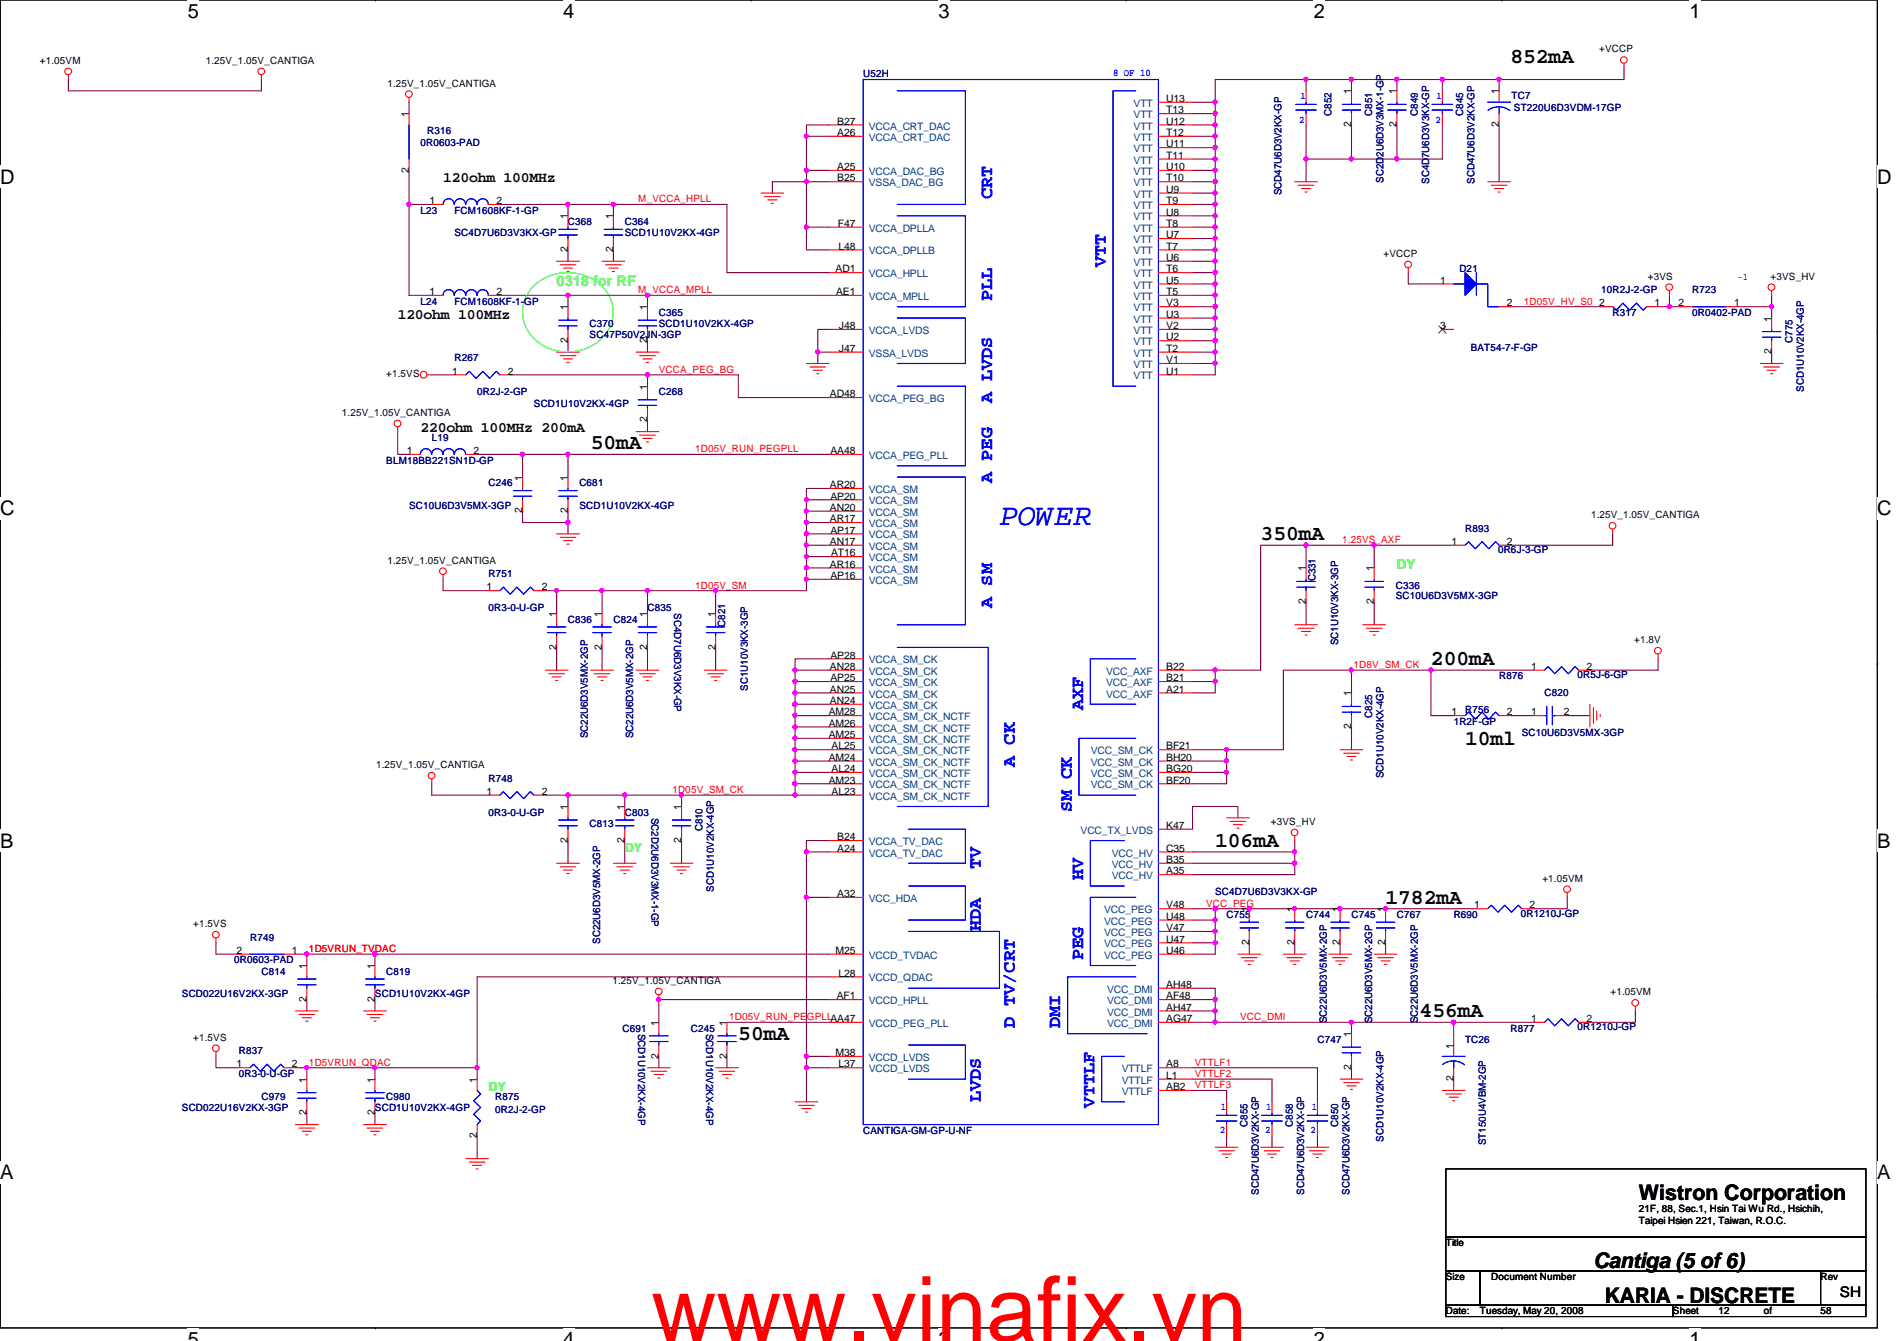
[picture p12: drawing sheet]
<svg xmlns="http://www.w3.org/2000/svg" width="297mm" height="210mm" viewBox="0 0 297 210" stroke-linecap="round" stroke-linejoin="round" font-family="sans-serif">
<defs><g id="words">
<text font-size="14.1" fill="#f00" x="102" y="209.9">www.vinafix.vn</text>
<text font-size="4.8" fill="#00f" x="156.5" y="82.1">POWER</text>
<g font-size="3.3">
<text x="236.5" y="9.9">852mA</text>
<text x="92.5" y="70.3">50mA</text>
<text x="197.4" y="84.5">350mA</text>
<text x="224.1" y="104.1">200mA</text>
<text x="229.4" y="116.5">10ml</text>
<text x="190.3" y="132.5">106mA</text>
<text x="217" y="141.4">1782mA</text>
<text x="222.3" y="159.2">456mA</text>
<text x="115.6" y="162.8">50mA</text>
<text x="256.6" y="187.9">Wistron Corporation</text>
<text x="249.5" y="198.5">Cantiga (5 of 6)</text>
<text x="251.3" y="203.9">KARIA - DISCRETE</text>
</g>
<g font-size="3.1">
<text x="29.4" y="2.8">5</text>
<text x="88.2" y="2.8">4</text>
<text x="147" y="2.8">3</text>
<text x="205.7" y="2.8">2</text>
<text x="264.5" y="2.8">1</text>
<text x="0" y="28.7">D</text>
<text x="294" y="28.7">D</text>
<text x="0" y="80.7">C</text>
<text x="294" y="80.7">C</text>
<text x="0" y="132.7">B</text>
<text x="294" y="132.7">B</text>
<text x="0" y="184.6">A</text>
<text x="294" y="184.6">A</text>
<text x="29.4" y="210.7">5</text>
<text x="88.2" y="210.7">4</text>
<text x="147" y="210.7">3</text>
<text x="205.7" y="210.7">2</text>
<text x="264.5" y="210.7">1</text>
</g>
<g font-size="2.8" fill="#00f">
<text x="155.4" y="31.1" transform="rotate(-90 155.4 31.1)">CRT</text>
<text x="173.1" y="41.8" transform="rotate(-90 173.1 41.8)">VTT</text>
<text x="155.4" y="47.1" transform="rotate(-90 155.4 47.1)">PLL</text>
<text x="155.4" y="63.1" transform="rotate(-90 155.4 63.1)">A LVDS</text>
<text x="155.4" y="75.6" transform="rotate(-90 155.4 75.6)">A PEG</text>
<text x="155.4" y="95.1" transform="rotate(-90 155.4 95.1)">A SM</text>
<text x="169.6" y="111.1" transform="rotate(-90 169.6 111.1)">AXF</text>
<text x="158.9" y="120" transform="rotate(-90 158.9 120)">A CK</text>
<text x="167.8" y="127.1" transform="rotate(-90 167.8 127.1)">SM CK</text>
<text x="153.6" y="136" transform="rotate(-90 153.6 136)">TV</text>
<text x="169.6" y="137.8" transform="rotate(-90 169.6 137.8)">HV</text>
<text x="153.6" y="145.8" transform="rotate(-90 153.6 145.8)">HDA</text>
<text x="169.6" y="150.2" transform="rotate(-90 169.6 150.2)">PEG</text>
<text x="158.9" y="160.9" transform="rotate(-90 158.9 160.9)">D TV/CRT</text>
<text x="166" y="160.9" transform="rotate(-90 166 160.9)">DMI</text>
<text x="153.6" y="172.5" transform="rotate(-90 153.6 172.5)">LVDS</text>
<text x="171.4" y="173.4" transform="rotate(-90 171.4 173.4)">VTTLF</text>
</g>
<g font-size="2.3">
<text x="69.4" y="28.5">120ohm 100MHz</text>
<text x="62.3" y="49.9">120ohm 100MHz</text>
<text x="65.8" y="67.6">220ohm 100MHz 200mA</text>
<text x="288.1" y="203">SH</text>
</g>
<text font-size="2.3" fill="#0f0" x="87.2" y="44.8">0318 for RF</text>
<text font-size="2.1" fill="#0f0" x="218.7" y="89.1">DY</text>
<g font-size="1.9" fill="#0f0">
<text x="97.8" y="133.4">DY</text>
<text x="76.5" y="170.7">DY</text>
</g>
<g font-size="1.6">
<text x="6.3" y="10">+1.05VM</text>
<text x="32.2" y="10">1.25V_1.05V_CANTIGA</text>
<text x="250.4" y="8.2">+VCCP</text>
<text x="60.7" y="13.5">1.25V_1.05V_CANTIGA</text>
<text x="182.6" y="16">U13</text>
<text x="182.6" y="17.7">T13</text>
<text x="211.6" y="14.8" transform="rotate(-90 211.6 14.8)">1</text>
<text x="218.7" y="14.8" transform="rotate(-90 218.7 14.8)">1</text>
<text x="234.7" y="14.8" transform="rotate(-90 234.7 14.8)">1</text>
<text x="64" y="18.3" transform="rotate(-90 64 18.3)">1</text>
<text x="131.1" y="19.5">B27</text>
<text x="131.1" y="21.3">A26</text>
<text x="182.6" y="21.3">T12</text>
<text x="182.6" y="23.1">U11</text>
<text x="182.6" y="19.5">U12</text>
<text x="211.6" y="19.9" transform="rotate(-90 211.6 19.9)">2</text>
<text x="218.7" y="19.9" transform="rotate(-90 218.7 19.9)">2</text>
<text x="234.7" y="19.9" transform="rotate(-90 234.7 19.9)">2</text>
<text x="64" y="27" transform="rotate(-90 64 27)">2</text>
<text x="131.1" y="26.6">A25</text>
<text x="131.1" y="28.4">B25</text>
<text x="182.6" y="24.8">T11</text>
<text x="182.6" y="26.6">U10</text>
<text x="182.6" y="28.4">T10</text>
<text x="67.3" y="32">1</text>
<text x="77.7" y="32">2</text>
<text x="88.9" y="34.3" transform="rotate(-90 88.9 34.3)">1</text>
<text x="96" y="34.3" transform="rotate(-90 96 34.3)">1</text>
<text x="131.2" y="35.5">F47</text>
<text x="182.6" y="35.5">T8</text>
<text x="182.6" y="30.2">U9</text>
<text x="182.6" y="32">T9</text>
<text x="182.6" y="33.7">U8</text>
<text x="88.9" y="39.5" transform="rotate(-90 88.9 39.5)">2</text>
<text x="96" y="39.5" transform="rotate(-90 96 39.5)">2</text>
<text x="131.3" y="39.1">L48</text>
<text x="182.6" y="40.9">U6</text>
<text x="182.6" y="37.3">U7</text>
<text x="182.6" y="39.1">T7</text>
<text x="216.6" y="40.2">+VCCP</text>
<text x="67.3" y="46.2">1</text>
<text x="77.7" y="46.2">2</text>
<text x="130.8" y="42.6">AD1</text>
<text x="130.9" y="46.2">AE1</text>
<text x="182.6" y="48">V3</text>
<text x="182.6" y="42.6">T6</text>
<text x="182.6" y="44.4">U5</text>
<text x="182.6" y="46.2">T5</text>
<text x="225.5" y="44.4">1</text>
<text x="236" y="48">2</text>
<text x="250.4" y="48">2</text>
<text x="258" y="43.8">+3VS</text>
<text x="259.1" y="48">1</text>
<text x="262.8" y="48">2</text>
<text x="271.5" y="48">1</text>
<text x="272.1" y="43.9">-1</text>
<text x="277.2" y="43.8">+3VS_HV</text>
<text x="88.9" y="53.7" transform="rotate(-90 88.9 53.7)">2</text>
<text x="88.9" y="48.6" transform="rotate(-90 88.9 48.6)">1</text>
<text x="101.3" y="53.7" transform="rotate(-90 101.3 53.7)">2</text>
<text x="101.3" y="48.6" transform="rotate(-90 101.3 48.6)">1</text>
<text x="131.4" y="51.5">J48</text>
<text x="182.6" y="49.7">U3</text>
<text x="182.6" y="51.5">V2</text>
<text x="182.6" y="53.3">U2</text>
<text x="225.5" y="51.5">3</text>
<text x="277.4" y="50.3" transform="rotate(-90 277.4 50.3)">1</text>
<text x="60.5" y="59.1">+1.5VS</text>
<text x="70.8" y="58.6">1</text>
<text x="79.5" y="58.6">2</text>
<text x="131.4" y="55.1">J47</text>
<text x="182.6" y="55.1">T2</text>
<text x="182.6" y="56.9">V1</text>
<text x="182.6" y="58.6">U1</text>
<text x="277.4" y="55.5" transform="rotate(-90 277.4 55.5)">2</text>
<text x="53.5" y="65.1">1.25V_1.05V_CANTIGA</text>
<text x="101.3" y="61" transform="rotate(-90 101.3 61)">1</text>
<text x="130" y="62.2">AD48</text>
<text x="63.7" y="71.1">1</text>
<text x="74.2" y="71.1">2</text>
<text x="101.3" y="66.1" transform="rotate(-90 101.3 66.1)">2</text>
<text x="130" y="71.1">AA48</text>
<text x="81.8" y="75.2" transform="rotate(-90 81.8 75.2)">1</text>
<text x="88.9" y="75.2" transform="rotate(-90 88.9 75.2)">1</text>
<text x="130" y="76.4">AR20</text>
<text x="81.8" y="80.3" transform="rotate(-90 81.8 80.3)">2</text>
<text x="88.9" y="80.3" transform="rotate(-90 88.9 80.3)">2</text>
<text x="130" y="80">AN20</text>
<text x="130" y="81.7">AR17</text>
<text x="130" y="78.2">AP20</text>
<text x="130" y="83.5">AP17</text>
<text x="249.1" y="81.1">1.25V_1.05V_CANTIGA</text>
<text x="60.7" y="88.2">1.25V_1.05V_CANTIGA</text>
<text x="130" y="88.9">AR16</text>
<text x="130" y="85.3">AN17</text>
<text x="130.1" y="87.1">AT16</text>
<text x="204.5" y="89.5" transform="rotate(-90 204.5 89.5)">1</text>
<text x="215.1" y="89.5" transform="rotate(-90 215.1 89.5)">1</text>
<text x="227.3" y="85.3">1</text>
<text x="236" y="85.3">2</text>
<text x="76.2" y="92.4">1</text>
<text x="84.8" y="92.4">2</text>
<text x="130" y="90.6">AP16</text>
<text x="204.5" y="94.6" transform="rotate(-90 204.5 94.6)">2</text>
<text x="215.1" y="94.6" transform="rotate(-90 215.1 94.6)">2</text>
<text x="87.1" y="101.7" transform="rotate(-90 87.1 101.7)">2</text>
<text x="87.1" y="96.6" transform="rotate(-90 87.1 96.6)">1</text>
<text x="94.2" y="101.7" transform="rotate(-90 94.2 101.7)">2</text>
<text x="94.2" y="96.6" transform="rotate(-90 94.2 96.6)">1</text>
<text x="101.3" y="101.7" transform="rotate(-90 101.3 101.7)">2</text>
<text x="101.3" y="96.6" transform="rotate(-90 101.3 96.6)">1</text>
<text x="112" y="101.7" transform="rotate(-90 112 101.7)">2</text>
<text x="112" y="96.6" transform="rotate(-90 112 96.6)">1</text>
<text x="255.9" y="100.7">+1.8V</text>
<text x="130" y="104.9">AN28</text>
<text x="130" y="103.1">AP28</text>
<text x="130" y="106.6">AP25</text>
<text x="182.6" y="104.9">B22</text>
<text x="182.6" y="106.6">B21</text>
<text x="239.7" y="104.9">1</text>
<text x="248.4" y="104.9">2</text>
<text x="129.8" y="112">AM28</text>
<text x="129.8" y="113.7">AM26</text>
<text x="130" y="108.4">AN25</text>
<text x="130" y="110.2">AN24</text>
<text x="182.6" y="108.4">A21</text>
<text x="211.6" y="109" transform="rotate(-90 211.6 109)">1</text>
<text x="227.3" y="112">1</text>
<text x="236" y="112">2</text>
<text x="239.7" y="112">1</text>
<text x="244.9" y="112">2</text>
<text x="129.8" y="115.5">AM25</text>
<text x="129.8" y="119.1">AM24</text>
<text x="130.2" y="117.3">AL25</text>
<text x="182.6" y="117.3">BF21</text>
<text x="182.6" y="119.1">BH20</text>
<text x="211.6" y="114.1" transform="rotate(-90 211.6 114.1)">2</text>
<text x="58.9" y="120.2">1.25V_1.05V_CANTIGA</text>
<text x="76.2" y="124.4">1</text>
<text x="84.8" y="124.4">2</text>
<text x="129.8" y="122.6">AM23</text>
<text x="130.2" y="120.9">AL24</text>
<text x="130.2" y="124.4">AL23</text>
<text x="182.6" y="120.9">BG20</text>
<text x="182.6" y="122.6">BF20</text>
<text x="88.9" y="131.9" transform="rotate(-90 88.9 131.9)">2</text>
<text x="88.9" y="126.8" transform="rotate(-90 88.9 126.8)">1</text>
<text x="97.8" y="131.9" transform="rotate(-90 97.8 131.9)">2</text>
<text x="97.8" y="126.8" transform="rotate(-90 97.8 126.8)">1</text>
<text x="106.7" y="131.9" transform="rotate(-90 106.7 131.9)">2</text>
<text x="106.7" y="126.8" transform="rotate(-90 106.7 126.8)">1</text>
<text x="131.1" y="131.5">B24</text>
<text x="182.6" y="129.8">K47</text>
<text x="199" y="129.1">+3VS_HV</text>
<text x="131.1" y="133.3">A24</text>
<text x="182.6" y="133.3">C35</text>
<text x="182.6" y="135.1">B35</text>
<text x="182.6" y="136.9">A35</text>
<text x="131.1" y="140.4">A32</text>
<text x="182.6" y="142.2">V48</text>
<text x="182.6" y="144">U48</text>
<text x="195.6" y="142.8" transform="rotate(-90 195.6 142.8)">1</text>
<text x="202.7" y="142.8" transform="rotate(-90 202.7 142.8)">1</text>
<text x="209.8" y="142.8" transform="rotate(-90 209.8 142.8)">1</text>
<text x="216.9" y="142.8" transform="rotate(-90 216.9 142.8)">1</text>
<text x="230.8" y="142.2">1</text>
<text x="239.5" y="142.2">2</text>
<text x="241.5" y="138">+1.05VM</text>
<text x="30.3" y="145.1">+1.5VS</text>
<text x="37" y="149.3">2</text>
<text x="45.7" y="149.3">1</text>
<text x="130.8" y="149.3">M25</text>
<text x="182.6" y="145.8">V47</text>
<text x="182.6" y="147.5">U47</text>
<text x="182.6" y="149.3">U46</text>
<text x="195.6" y="147.9" transform="rotate(-90 195.6 147.9)">2</text>
<text x="202.7" y="147.9" transform="rotate(-90 202.7 147.9)">2</text>
<text x="209.8" y="147.9" transform="rotate(-90 209.8 147.9)">2</text>
<text x="216.9" y="147.9" transform="rotate(-90 216.9 147.9)">2</text>
<text x="48" y="151.7" transform="rotate(-90 48 151.7)">1</text>
<text x="58.7" y="151.7" transform="rotate(-90 58.7 151.7)">1</text>
<text x="95.9" y="154">1.25V_1.05V_CANTIGA</text>
<text x="131.3" y="152.9">L28</text>
<text x="182.6" y="154.6">AH48</text>
<text x="252.2" y="155.8">+1.05VM</text>
<text x="48" y="156.8" transform="rotate(-90 48 156.8)">2</text>
<text x="58.7" y="156.8" transform="rotate(-90 58.7 156.8)">2</text>
<text x="103.1" y="160.6" transform="rotate(-90 103.1 160.6)">1</text>
<text x="113.8" y="160.6" transform="rotate(-90 113.8 160.6)">1</text>
<text x="131" y="156.4">AF1</text>
<text x="182.6" y="156.4">AF48</text>
<text x="182.6" y="158.2">AH47</text>
<text x="182.6" y="160">AG47</text>
<text x="239.7" y="160">1</text>
<text x="248.4" y="160">2</text>
<text x="30.3" y="162.9">+1.5VS</text>
<text x="37" y="167.1">1</text>
<text x="45.7" y="167.1">2</text>
<text x="103.1" y="165.7" transform="rotate(-90 103.1 165.7)">2</text>
<text x="113.8" y="165.7" transform="rotate(-90 113.8 165.7)">2</text>
<text x="130.8" y="165.3">M38</text>
<text x="131.3" y="167.1">L37</text>
<text x="182.6" y="167.1">A8</text>
<text x="211.6" y="167.5" transform="rotate(-90 211.6 167.5)">2</text>
<text x="211.6" y="162.3" transform="rotate(-90 211.6 162.3)">1</text>
<text x="227.6" y="164.1" transform="rotate(-90 227.6 164.1)">1</text>
<text x="48" y="169.5" transform="rotate(-90 48 169.5)">1</text>
<text x="58.7" y="169.5" transform="rotate(-90 58.7 169.5)">1</text>
<text x="74.7" y="169.5" transform="rotate(-90 74.7 169.5)">1</text>
<text x="182.6" y="168.9">L1</text>
<text x="182.6" y="170.6">AB2</text>
<text x="227.6" y="169.2" transform="rotate(-90 227.6 169.2)">2</text>
<text x="48" y="174.6" transform="rotate(-90 48 174.6)">2</text>
<text x="58.7" y="174.6" transform="rotate(-90 58.7 174.6)">2</text>
<text x="74.7" y="178.1" transform="rotate(-90 74.7 178.1)">2</text>
<text x="256.6" y="189.7">21F, 88, Sec.1, Hsin Tai Wu Rd., Hsichih,</text>
<text x="256.6" y="191.6">Taipei Hsien 221, Taiwan, R.O.C.</text>
<text x="226.4" y="195.1">Title</text>
<text x="226.4" y="200.4">Size</text>
<text x="233.5" y="200.4">Document Number</text>
<text x="285.1" y="200.4">Rev</text>
<text x="226.4" y="205.7">Date:</text>
<text x="231.7" y="205.7">Tuesday, May 20, 2008</text>
<text x="262" y="205.7">Sheet</text>
<text x="269.1" y="205.7">12</text>
<text x="276.2" y="205.7">of</text>
<text x="285.1" y="205.7">58</text>
</g>
<g font-size="1.6" fill="#00f">
<text x="174.3" y="11.9">8 OF 10</text>
<text x="203.6" y="15.5">1</text>
<text x="225" y="15.5">1</text>
<text x="203.5" y="19.2">2</text>
<text x="224.8" y="19.2">2</text>
<text x="191.2" y="173.7">1</text>
<text x="198.3" y="173.7">1</text>
<text x="205.4" y="173.7">1</text>
<text x="191" y="177.4">2</text>
<text x="198.1" y="177.4">2</text>
<text x="205.2" y="177.4">2</text>
</g>
<g font-size="1.6" fill="#00007f">
<text x="135.2" y="12.1">U52H</text>
<text x="236.7" y="15.5">TC7</text>
<text x="237.1" y="17.4">ST220U6D3VDM-17GP</text>
<text x="65.8" y="22.8">0R0603-PAD</text>
<text x="66.9" y="21">R316</text>
<text x="208.5" y="18.1" transform="rotate(-90 208.5 18.1)">C852</text>
<text x="214.9" y="18.1" transform="rotate(-90 214.9 18.1)">C851</text>
<text x="222" y="18.1" transform="rotate(-90 222 18.1)">C849</text>
<text x="229.1" y="18.1" transform="rotate(-90 229.1 18.1)">C845</text>
<text x="216.7" y="28.6" transform="rotate(-90 216.7 28.6)">SC2D2U6D3V3MX-1-GP</text>
<text x="223.8" y="28.8" transform="rotate(-90 223.8 28.8)">SC4D7U6D3V3KX-GP</text>
<text x="230.9" y="28.8" transform="rotate(-90 230.9 28.8)">SCD47U6D3V2KX-GP</text>
<text x="65.8" y="33.4">L23</text>
<text x="71.2" y="33.4">FCM1608KF-1-GP</text>
<text x="88.9" y="35.2">C368</text>
<text x="97.8" y="35.2">C364</text>
<text x="200.7" y="30.6" transform="rotate(-90 200.7 30.6)">SCD47U6D3V2KX-GP</text>
<text x="71.2" y="37">SC4D7U6D3V3KX-GP</text>
<text x="97.8" y="37">SCD1U10V2KX-4GP</text>
<text x="65.8" y="47.7">L24</text>
<text x="71.2" y="47.7">FCM1608KF-1-GP</text>
<text x="228.5" y="42.5">D21</text>
<text x="250.7" y="45.9">10R2J-2-GP</text>
<text x="265" y="45.9">R723</text>
<text x="92.3" y="51.2">C370</text>
<text x="92.3" y="52.8">SC47P50V2JN-3GP</text>
<text x="103.2" y="49.4">C365</text>
<text x="103.2" y="51.2">SCD1U10V2KX-4GP</text>
<text x="252.5" y="49.4">R317</text>
<text x="265" y="49.4">0R0402-PAD</text>
<text x="280.7" y="53.7" transform="rotate(-90 280.7 53.7)">C775</text>
<text x="71.2" y="56.6">R267</text>
<text x="230.3" y="54.9">BAT54-7-F-GP</text>
<text x="74.7" y="61.9">0R2J-2-GP</text>
<text x="83.6" y="63.7">SCD1U10V2KX-4GP</text>
<text x="103.2" y="61.9">C268</text>
<text x="282.4" y="61.3" transform="rotate(-90 282.4 61.3)">SCD1U10V2KX-4GP</text>
<text x="67.6" y="69">L19</text>
<text x="60.5" y="72.6">BLM18BB221SN1D-GP</text>
<text x="76.5" y="76.1">C246</text>
<text x="90.7" y="76.1">C681</text>
<text x="64" y="79.7">SC10U6D3V5MX-3GP</text>
<text x="90.7" y="79.7">SCD1U10V2KX-4GP</text>
<text x="229.4" y="83.2">R893</text>
<text x="234.6" y="86.6">0R6J-3-GP</text>
<text x="76.5" y="90.3">R751</text>
<text x="76.5" y="95.7">0R3-0-U-GP</text>
<text x="101.4" y="95.7">C835</text>
<text x="206" y="91" transform="rotate(-90 206 91)">C331</text>
<text x="218.6" y="92.1">C336</text>
<text x="218.6" y="93.7">SC10U6D3V5MX-3GP</text>
<text x="88.9" y="97.5">C836</text>
<text x="96.1" y="97.5">C824</text>
<text x="105.6" y="96" transform="rotate(90 105.6 96)">SC4D7U6D3V3KX-GP</text>
<text x="113.5" y="98.1" transform="rotate(-90 113.5 98.1)">C821</text>
<text x="209.5" y="101" transform="rotate(-90 209.5 101)">SC1U10V3KX-3GP</text>
<text x="234.7" y="106.3">R876</text>
<text x="247" y="106.2">0R5J-6-GP</text>
<text x="117.1" y="108.1" transform="rotate(-90 117.1 108.1)">SC1U10V3KX-3GP</text>
<text x="214.9" y="112.4" transform="rotate(-90 214.9 112.4)">C825</text>
<text x="227.6" y="113.5">1R2F-GP</text>
<text x="229.4" y="111.7">R756</text>
<text x="241.8" y="109">C820</text>
<text x="92" y="115.6" transform="rotate(-90 92 115.6)">SC22U6D3V5MX-2GP</text>
<text x="99.1" y="115.6" transform="rotate(-90 99.1 115.6)">SC22U6D3V5MX-2GP</text>
<text x="238.3" y="115.2">SC10U6D3V5MX-3GP</text>
<text x="76.5" y="122.3">R748</text>
<text x="216.7" y="121.8" transform="rotate(-90 216.7 121.8)">SCD1U10V2KX-4GP</text>
<text x="76.5" y="127.7">0R3-0-U-GP</text>
<text x="92.3" y="129.5">C813</text>
<text x="97.8" y="127.7">C803</text>
<text x="102" y="128" transform="rotate(90 102 128)">SC2D2U6D3V3MX-1-GP</text>
<text x="110" y="130.1" transform="rotate(-90 110 130.1)">C810</text>
<text x="111.8" y="139.6" transform="rotate(-90 111.8 139.6)">SCD1U10V2KX-4GP</text>
<text x="190.3" y="140.1">SC4D7U6D3V3KX-GP</text>
<text x="192.1" y="143.7">C755</text>
<text x="204.5" y="143.7">C744</text>
<text x="211.6" y="143.7">C745</text>
<text x="218.7" y="143.7">C767</text>
<text x="227.6" y="143.7">R690</text>
<text x="238.1" y="143.5">0R1210J-GP</text>
<text x="39.2" y="147.2">R749</text>
<text x="94" y="147.7" transform="rotate(-90 94 147.7)">SC22U6D3V5MX-2GP</text>
<text x="36.7" y="150.8">0R0603-PAD</text>
<text x="40.9" y="152.6">C814</text>
<text x="60.5" y="152.6">C819</text>
<text x="28.5" y="156.1">SCD022U16V2KX-3GP</text>
<text x="58.7" y="156.1">SCD1U10V2KX-4GP</text>
<text x="97.5" y="161.5">C691</text>
<text x="99.9" y="161.8" transform="rotate(90 99.9 161.8)">SCD1U10V2KX-4GP</text>
<text x="108.2" y="161.5">C245</text>
<text x="110.6" y="161.8" transform="rotate(90 110.6 161.8)">SCD1U10V2KX-4GP</text>
<text x="207.8" y="160.2" transform="rotate(-90 207.8 160.2)">SC22U6D3V5MX-2GP</text>
<text x="214.9" y="160.2" transform="rotate(-90 214.9 160.2)">SC22U6D3V5MX-2GP</text>
<text x="222" y="160.2" transform="rotate(-90 222 160.2)">SC22U6D3V5MX-2GP</text>
<text x="236.5" y="161.5">R877</text>
<text x="247" y="161.3">0R1210J-GP</text>
<text x="37.4" y="165">R837</text>
<text x="206.3" y="163.2">C747</text>
<text x="229.4" y="163.2">TC26</text>
<text x="28.5" y="173.9">SCD022U16V2KX-3GP</text>
<text x="37.4" y="168.6">0R3-0-U-GP</text>
<text x="40.9" y="172.1">C979</text>
<text x="58.7" y="173.9">SCD1U10V2KX-4GP</text>
<text x="60.5" y="172.1">C980</text>
<text x="77.6" y="172.1">R875</text>
<text x="77.6" y="174.2">0R2J-2-GP</text>
<text x="135.2" y="177.5">CANTIGA-GM-GP-U-NF</text>
<text x="195.3" y="176.4" transform="rotate(-90 195.3 176.4)">C855</text>
<text x="202.4" y="176.4" transform="rotate(-90 202.4 176.4)">C858</text>
<text x="209.5" y="176.4" transform="rotate(-90 209.5 176.4)">C850</text>
<text x="216.7" y="178.7" transform="rotate(-90 216.7 178.7)">SCD1U10V2KX-4GP</text>
<text x="232.7" y="179.2" transform="rotate(-90 232.7 179.2)">ST150U4VBM-2GP</text>
<text x="197.1" y="187" transform="rotate(-90 197.1 187)">SCD47U6D3V2KX-GP</text>
<text x="204.2" y="187" transform="rotate(-90 204.2 187)">SCD47U6D3V2KX-GP</text>
<text x="211.3" y="187" transform="rotate(-90 211.3 187)">SCD47U6D3V2KX-GP</text>
</g>
<g font-size="1.6" fill="#003f7f">
<text x="177.5" y="16.7">VTT</text>
<text x="136.1" y="20.3">VCCA_CRT_DAC</text>
<text x="136.1" y="22.1">VCCA_CRT_DAC</text>
<text x="177.5" y="18.5">VTT</text>
<text x="177.5" y="22.1">VTT</text>
<text x="177.5" y="23.8">VTT</text>
<text x="177.5" y="20.3">VTT</text>
<text x="136.1" y="27.4">VCCA_DAC_BG</text>
<text x="136.1" y="29.2">VSSA_DAC_BG</text>
<text x="177.5" y="25.6">VTT</text>
<text x="177.5" y="27.4">VTT</text>
<text x="177.5" y="29.2">VTT</text>
<text x="177.5" y="30.9">VTT</text>
<text x="177.5" y="32.7">VTT</text>
<text x="177.5" y="34.5">VTT</text>
<text x="136.1" y="36.3">VCCA_DPLLA</text>
<text x="136.1" y="39.8">VCCA_DPLLB</text>
<text x="177.5" y="41.6">VTT</text>
<text x="177.5" y="36.3">VTT</text>
<text x="177.5" y="38.1">VTT</text>
<text x="177.5" y="39.8">VTT</text>
<text x="136.1" y="43.4">VCCA_HPLL</text>
<text x="136.1" y="46.9">VCCA_MPLL</text>
<text x="177.5" y="43.4">VTT</text>
<text x="177.5" y="45.2">VTT</text>
<text x="177.5" y="46.9">VTT</text>
<text x="136.1" y="52.3">VCCA_LVDS</text>
<text x="177.5" y="48.7">VTT</text>
<text x="177.5" y="50.5">VTT</text>
<text x="177.5" y="52.3">VTT</text>
<text x="136.1" y="55.8">VSSA_LVDS</text>
<text x="177.5" y="54.1">VTT</text>
<text x="177.5" y="55.8">VTT</text>
<text x="177.5" y="57.6">VTT</text>
<text x="177.5" y="59.4">VTT</text>
<text x="136.1" y="62.9">VCCA_PEG_BG</text>
<text x="136.1" y="71.8">VCCA_PEG_PLL</text>
<text x="136.1" y="77.2">VCCA_SM</text>
<text x="136.1" y="79">VCCA_SM</text>
<text x="136.1" y="80.7">VCCA_SM</text>
<text x="136.1" y="82.5">VCCA_SM</text>
<text x="136.1" y="84.3">VCCA_SM</text>
<text x="136.1" y="87.8">VCCA_SM</text>
<text x="136.1" y="89.6">VCCA_SM</text>
<text x="136.1" y="86.1">VCCA_SM</text>
<text x="136.1" y="91.4">VCCA_SM</text>
<text x="136.1" y="103.8">VCCA_SM_CK</text>
<text x="136.1" y="105.6">VCCA_SM_CK</text>
<text x="136.1" y="107.4">VCCA_SM_CK</text>
<text x="173.2" y="105.6">VCC_AXF</text>
<text x="173.2" y="107.4">VCC_AXF</text>
<text x="136.1" y="109.2">VCCA_SM_CK</text>
<text x="136.1" y="111">VCCA_SM_CK</text>
<text x="136.1" y="112.7">VCCA_SM_CK_NCTF</text>
<text x="173.2" y="109.2">VCC_AXF</text>
<text x="136.1" y="114.5">VCCA_SM_CK_NCTF</text>
<text x="136.1" y="116.3">VCCA_SM_CK_NCTF</text>
<text x="136.1" y="118.1">VCCA_SM_CK_NCTF</text>
<text x="136.1" y="119.8">VCCA_SM_CK_NCTF</text>
<text x="170.8" y="118.1">VCC_SM_CK</text>
<text x="170.8" y="119.8">VCC_SM_CK</text>
<text x="136.1" y="121.6">VCCA_SM_CK_NCTF</text>
<text x="136.1" y="123.4">VCCA_SM_CK_NCTF</text>
<text x="136.1" y="125.2">VCCA_SM_CK_NCTF</text>
<text x="170.8" y="121.6">VCC_SM_CK</text>
<text x="170.8" y="123.4">VCC_SM_CK</text>
<text x="169.2" y="130.5">VCC_TX_LVDS</text>
<text x="136.1" y="132.3">VCCA_TV_DAC</text>
<text x="136.1" y="134.1">VCCA_TV_DAC</text>
<text x="174.1" y="134.1">VCC_HV</text>
<text x="174.1" y="135.8">VCC_HV</text>
<text x="174.1" y="137.6">VCC_HV</text>
<text x="136.1" y="141.2">VCC_HDA</text>
<text x="172.9" y="143">VCC_PEG</text>
<text x="172.9" y="144.7">VCC_PEG</text>
<text x="172.9" y="146.5">VCC_PEG</text>
<text x="172.9" y="148.3">VCC_PEG</text>
<text x="136.1" y="150.1">VCCD_TVDAC</text>
<text x="136.1" y="153.6">VCCD_QDAC</text>
<text x="172.9" y="150.1">VCC_PEG</text>
<text x="173.4" y="155.4">VCC_DMI</text>
<text x="136.1" y="160.7">VCCD_PEG_PLL</text>
<text x="136.1" y="157.2">VCCD_HPLL</text>
<text x="173.4" y="157.2">VCC_DMI</text>
<text x="173.4" y="159">VCC_DMI</text>
<text x="173.4" y="160.7">VCC_DMI</text>
<text x="136.1" y="166.1">VCCD_LVDS</text>
<text x="136.1" y="167.9">VCCD_LVDS</text>
<text x="175.6" y="167.9">VTTLF</text>
<text x="175.6" y="169.6">VTTLF</text>
<text x="175.6" y="171.4">VTTLF</text>
</g>
<g font-size="1.6" fill="#f00">
<text x="99.9" y="31.7">M_VCCA_HPLL</text>
<text x="99.9" y="45.9">M_VCCA_MPLL</text>
<text x="238.6" y="47.7">1D05V_HV_S0</text>
<text x="103.2" y="58.3">VCCA_PEG_BG</text>
<text x="108.8" y="70.8">1D05V_RUN_PEGPLL</text>
<text x="210.2" y="85">1.25VS_AXF</text>
<text x="108.8" y="92.1">1D05V_SM</text>
<text x="212" y="104.6">1D8V_SM_CK</text>
<text x="105.3" y="124.1">1D05V_SM_CK</text>
<text x="188.8" y="141.9">VCC_PEG</text>
<text x="48.4" y="149">1D5VRUN_TVDAC</text>
<text x="114.2" y="159.7">1D05V_RUN_PEGPLLAA47</text>
<text x="194.2" y="159.7">VCC_DMI</text>
<text x="48.4" y="166.8">1D5VRUN_QDAC</text>
<text x="187.1" y="166.8">VTTLF1</text>
<text x="187.1" y="168.6">VTTLF2</text>
<text x="187.1" y="170.3">VTTLF3</text>
</g>
</g></defs>
<path d="M0 0h294v207.9h-294z" fill="none" stroke="#000" stroke-width=".17"/>
<g fill="#fff">
<path d="M29.4 0h1.8v3.5h-1.8z"/>
<path d="M29.4 207.9h1.8v2h-1.8z"/>
</g>
<path d="M58.8 0h.1M58.8 207.9h.1" fill="none" stroke="#000" stroke-width=".17"/>
<g fill="#fff">
<path d="M88.2 0h1.7v3.5h-1.7z"/>
<path d="M88.2 207.9h1.7v2h-1.7z"/>
</g>
<path d="M117.6 0h.1M117.6 207.9h.1" fill="none" stroke="#000" stroke-width=".17"/>
<g fill="#fff">
<path d="M147 0h1.7v3.5h-1.7z"/>
<path d="M147 207.9h1.7v2h-1.7z"/>
</g>
<path d="M176.4 0h.1M176.4 207.9h.1" fill="none" stroke="#000" stroke-width=".17"/>
<g fill="#fff">
<path d="M205.7 0h1.8v3.5h-1.8z"/>
<path d="M205.7 207.9h1.8v2h-1.8z"/>
</g>
<path d="M235.2 0h.1M235.2 207.9h.1" fill="none" stroke="#000" stroke-width=".17"/>
<g fill="#fff">
<path d="M264.5 0h1.8v3.5h-1.8z"/>
<path d="M264.5 207.9h1.8v2h-1.8z"/>
<path d="M0 26h2.3v3.4h-2.3z"/>
<path d="M294 26h2.2v3.4h-2.2z"/>
<path d="M0 77.9h2.3v3.5h-2.3z"/>
<path d="M294 77.9h2.2v3.5h-2.2z"/>
</g>
<path d="M0 51.9h.1M294 51.9h.1" fill="none" stroke="#000" stroke-width=".17"/>
<g fill="#fff">
<path d="M0 129.9h2.1v3.4h-2.1z"/>
<path d="M294 129.9h2v3.4h-2z"/>
</g>
<path d="M0 103.9h.1M294 103.9h.1" fill="none" stroke="#000" stroke-width=".17"/>
<path d="M0 103.9h.1M294 103.9h.1" fill="none" stroke="#000" stroke-width=".16"/>
<g fill="#fff">
<path d="M0 181.8h2.1v3.5h-2.1z"/>
<path d="M294 181.8h2v3.5h-2z"/>
</g>
<path d="M0 155.9h.1M294 155.9h.1" fill="none" stroke="#000" stroke-width=".17"/>
<path d="M186.7 117.3h14.3" fill="none" stroke="#7f003f" stroke-width=".17"/>
<circle cx="192" cy="117.3" r=".32" fill="#f0f"/>
<circle cx="192" cy="117.3" r=".32" fill="none" stroke="#f0f" stroke-width=".17"/>
<path d="M186.7 119.1h5.4M192.1 117.3v1.8M192.1 119.1v1.8M211.6 108.5v-3.6h-10.6v12.4M211.6 113.8v3.5M224.1 104.9h16" fill="none" stroke="#7f003f" stroke-width=".17"/>
<circle cx="192" cy="120.9" r=".32" fill="#f0f"/>
<circle cx="192" cy="120.9" r=".32" fill="none" stroke="#f0f" stroke-width=".17"/>
<circle cx="192" cy="119.1" r=".32" fill="#f0f"/>
<circle cx="192" cy="119.1" r=".32" fill="none" stroke="#f0f" stroke-width=".17"/>
<path d="M234.7 19.6v8.8M218.7 24.9h7.1M126.3 131.6h3.5M186.7 120.9h5.4" fill="none" stroke="#7f003f" stroke-width=".17"/>
<circle cx="218.7" cy="24.9" r=".32" fill="#f0f"/>
<circle cx="218.7" cy="24.9" r=".32" fill="none" stroke="#f0f" stroke-width=".17"/>
<path d="M218.7 19.6v5.3M190.3 32v1.8M190.3 37.3v1.8" fill="none" stroke="#7f003f" stroke-width=".17"/>
<circle cx="190.3" cy="37.3" r=".32" fill="#f0f"/>
<circle cx="190.3" cy="37.3" r=".32" fill="none" stroke="#f0f" stroke-width=".17"/>
<path d="M190.3 19.6v1.7" fill="none" stroke="#7f003f" stroke-width=".17"/>
<circle cx="190.3" cy="19.5" r=".32" fill="#f0f"/>
<circle cx="190.3" cy="19.5" r=".32" fill="none" stroke="#f0f" stroke-width=".17"/>
<path d="M190.3 35.6v1.7" fill="none" stroke="#7f003f" stroke-width=".17"/>
<circle cx="190.3" cy="35.5" r=".32" fill="#f0f"/>
<circle cx="190.3" cy="35.5" r=".32" fill="none" stroke="#f0f" stroke-width=".17"/>
<path d="M190.3 24.9v1.8" fill="none" stroke="#7f003f" stroke-width=".17"/>
<circle cx="190.3" cy="24.9" r=".32" fill="#f0f"/>
<circle cx="190.3" cy="24.9" r=".32" fill="none" stroke="#f0f" stroke-width=".17"/>
<path d="M190.3 26.7v1.7" fill="none" stroke="#7f003f" stroke-width=".17"/>
<circle cx="190.3" cy="26.6" r=".32" fill="#f0f"/>
<circle cx="190.3" cy="26.6" r=".32" fill="none" stroke="#f0f" stroke-width=".17"/>
<path d="M190.3 21.3v1.8" fill="none" stroke="#7f003f" stroke-width=".17"/>
<circle cx="190.3" cy="21.3" r=".32" fill="#f0f"/>
<circle cx="190.3" cy="21.3" r=".32" fill="none" stroke="#f0f" stroke-width=".17"/>
<path d="M218.7 12.4h7.1v1.8M225.8 19.6v5.3M234.7 12.4h19.6" fill="none" stroke="#7f003f" stroke-width=".17"/>
<circle cx="218.7" cy="12.4" r=".32" fill="#f0f"/>
<circle cx="218.7" cy="12.4" r=".32" fill="none" stroke="#f0f" stroke-width=".17"/>
<path d="M204.5 19.6v5.3M225.8 12.4h8.9v1.8" fill="none" stroke="#7f003f" stroke-width=".17"/>
<circle cx="234.7" cy="12.4" r=".32" fill="#f0f"/>
<circle cx="234.7" cy="12.4" r=".32" fill="none" stroke="#f0f" stroke-width=".17"/>
<circle cx="225.8" cy="12.4" r=".32" fill="#f0f"/>
<circle cx="225.8" cy="12.4" r=".32" fill="none" stroke="#f0f" stroke-width=".17"/>
<path d="M190.3 12.4h14.2M186.7 39.1h3.6M186.7 42.7h3.6M186.7 40.9h3.6" fill="none" stroke="#7f003f" stroke-width=".17"/>
<circle cx="190.3" cy="39.1" r=".32" fill="#f0f"/>
<circle cx="190.3" cy="39.1" r=".32" fill="none" stroke="#f0f" stroke-width=".17"/>
<path d="M190.3 33.8v1.8M186.7 158.2h3.6v1.8h-3.6" fill="none" stroke="#7f003f" stroke-width=".17"/>
<circle cx="190.3" cy="33.8" r=".32" fill="#f0f"/>
<circle cx="190.3" cy="33.8" r=".32" fill="none" stroke="#f0f" stroke-width=".17"/>
<path d="M204.5 12.4h7.1M186.7 37.3h3.6M186.7 35.6h3.6M186.7 33.8h3.6M190.3 39.1v1.8" fill="none" stroke="#7f003f" stroke-width=".17"/>
<circle cx="211.6" cy="12.4" r=".32" fill="#f0f"/>
<circle cx="211.6" cy="12.4" r=".32" fill="none" stroke="#f0f" stroke-width=".17"/>
<circle cx="204.5" cy="12.4" r=".32" fill="#f0f"/>
<circle cx="204.5" cy="12.4" r=".32" fill="none" stroke="#f0f" stroke-width=".17"/>
<path d="M204.5 12.4v1.8M190.3 30.2v1.8h-3.6" fill="none" stroke="#7f003f" stroke-width=".17"/>
<circle cx="190.3" cy="32" r=".32" fill="#f0f"/>
<circle cx="190.3" cy="32" r=".32" fill="none" stroke="#f0f" stroke-width=".17"/>
<circle cx="190.3" cy="30.2" r=".32" fill="#f0f"/>
<circle cx="190.3" cy="30.2" r=".32" fill="none" stroke="#f0f" stroke-width=".17"/>
<path d="M186.7 28.4h3.6v1.8h-3.6" fill="none" stroke="#7f003f" stroke-width=".17"/>
<circle cx="190.3" cy="28.4" r=".32" fill="#f0f"/>
<circle cx="190.3" cy="28.4" r=".32" fill="none" stroke="#f0f" stroke-width=".17"/>
<path d="M211.6 12.4v1.8M204.5 24.9h7.1" fill="none" stroke="#7f003f" stroke-width=".17"/>
<circle cx="211.6" cy="24.9" r=".32" fill="#f0f"/>
<circle cx="211.6" cy="24.9" r=".32" fill="none" stroke="#f0f" stroke-width=".17"/>
<path d="M254.3 10.7v1.7M204.5 24.9v3.5" fill="none" stroke="#7f003f" stroke-width=".17"/>
<circle cx="204.5" cy="24.9" r=".32" fill="#f0f"/>
<circle cx="204.5" cy="24.9" r=".32" fill="none" stroke="#f0f" stroke-width=".17"/>
<path d="M186.7 26.7h3.6M186.7 23.1h3.6v1.8h-3.6" fill="none" stroke="#7f003f" stroke-width=".17"/>
<circle cx="190.3" cy="23.1" r=".32" fill="#f0f"/>
<circle cx="190.3" cy="23.1" r=".32" fill="none" stroke="#f0f" stroke-width=".17"/>
<path d="M211.6 12.4h7.1" fill="none" stroke="#7f003f" stroke-width=".17"/>
<circle cx="218.7" cy="12.4" r=".32" fill="#f0f"/>
<circle cx="218.7" cy="12.4" r=".32" fill="none" stroke="#f0f" stroke-width=".17"/>
<circle cx="211.6" cy="12.4" r=".32" fill="#f0f"/>
<circle cx="211.6" cy="12.4" r=".32" fill="none" stroke="#f0f" stroke-width=".17"/>
<path d="M211.6 19.6v5.3M218.7 12.4v1.8M186.7 21.3h3.6M220.5 42.7v1.7h5.3M236.5 48h14.2M259.6 48h1.8M272.1 48h5.3M277.4 46.2v1.8M277.4 48v1.8M277.4 55.1v1.8" fill="none" stroke="#7f003f" stroke-width=".17"/>
<circle cx="277.4" cy="48" r=".32" fill="#f0f"/>
<circle cx="277.4" cy="48" r=".32" fill="none" stroke="#f0f" stroke-width=".17"/>
<path d="M261.4 48h1.8" fill="none" stroke="#7f003f" stroke-width=".17"/>
<circle cx="261.4" cy="48" r=".32" fill="#f0f"/>
<circle cx="261.4" cy="48" r=".32" fill="none" stroke="#f0f" stroke-width=".17"/>
<path d="M261.4 46.2v1.8M124.5 110.2h5.3" fill="none" stroke="#7f003f" stroke-width=".17"/>
<circle cx="124.5" cy="110.2" r=".32" fill="#f0f"/>
<circle cx="124.5" cy="110.2" r=".32" fill="none" stroke="#f0f" stroke-width=".17"/>
<path d="M124.5 119.1v1.8" fill="none" stroke="#7f003f" stroke-width=".17"/>
<circle cx="124.5" cy="119.1" r=".32" fill="#f0f"/>
<circle cx="124.5" cy="119.1" r=".32" fill="none" stroke="#f0f" stroke-width=".17"/>
<path d="M215.2 85.3h12.4M124.5 112h5.3M124.5 113.8h5.3M124.5 106.7v1.8M85.4 124.5h3.5M202.7 133.4v1.7h-16" fill="none" stroke="#7f003f" stroke-width=".17"/>
<circle cx="202.7" cy="135.1" r=".32" fill="#f0f"/>
<circle cx="202.7" cy="135.1" r=".32" fill="none" stroke="#f0f" stroke-width=".17"/>
<path d="M190.3 16v1.8h-3.6M186.7 126.2v3.6M192.1 120.9v1.8h-5.4M202.7 135.1v1.8h-16" fill="none" stroke="#7f003f" stroke-width=".17"/>
<circle cx="190.3" cy="16" r=".32" fill="#f0f"/>
<circle cx="190.3" cy="16" r=".32" fill="none" stroke="#f0f" stroke-width=".17"/>
<path d="M124.5 115.6h5.3M190.3 145.8v1.8" fill="none" stroke="#7f003f" stroke-width=".17"/>
<circle cx="190.3" cy="145.8" r=".32" fill="#f0f"/>
<circle cx="190.3" cy="145.8" r=".32" fill="none" stroke="#f0f" stroke-width=".17"/>
<path d="M186.7 145.8h3.6M186.7 147.6h3.6" fill="none" stroke="#7f003f" stroke-width=".17"/>
<circle cx="190.3" cy="147.5" r=".32" fill="#f0f"/>
<circle cx="190.3" cy="147.5" r=".32" fill="none" stroke="#f0f" stroke-width=".17"/>
<path d="M126.3 88.9h3.5" fill="none" stroke="#7f003f" stroke-width=".17"/>
<circle cx="126.3" cy="88.9" r=".32" fill="#f0f"/>
<circle cx="126.3" cy="88.9" r=".32" fill="none" stroke="#f0f" stroke-width=".17"/>
<path d="M10.7 12.4v1.8h30.2M124.5 117.3h5.3M124.5 119.1h5.3M124.5 120.9h5.3M124.5 122.7h5.3M190.3 147.6v1.8h-3.6" fill="none" stroke="#7f003f" stroke-width=".17"/>
<circle cx="124.5" cy="122.7" r=".32" fill="#f0f"/>
<circle cx="124.5" cy="122.7" r=".32" fill="none" stroke="#f0f" stroke-width=".17"/>
<path d="M186.7 154.7h3.6v1.8" fill="none" stroke="#7f003f" stroke-width=".17"/>
<circle cx="190.3" cy="156.4" r=".32" fill="#f0f"/>
<circle cx="190.3" cy="156.4" r=".32" fill="none" stroke="#f0f" stroke-width=".17"/>
<path d="M124.5 124.5h5.3" fill="none" stroke="#7f003f" stroke-width=".17"/>
<circle cx="124.5" cy="124.4" r=".32" fill="#f0f"/>
<circle cx="124.5" cy="124.4" r=".32" fill="none" stroke="#f0f" stroke-width=".17"/>
<path d="M129.8 55.1h-1.7v1.8M69.4 90.7v1.8M124.5 120.9v1.8" fill="none" stroke="#7f003f" stroke-width=".17"/>
<circle cx="124.5" cy="120.9" r=".32" fill="#f0f"/>
<circle cx="124.5" cy="120.9" r=".32" fill="none" stroke="#f0f" stroke-width=".17"/>
<path d="M124.5 117.3v1.8" fill="none" stroke="#7f003f" stroke-width=".17"/>
<circle cx="124.5" cy="117.3" r=".32" fill="#f0f"/>
<circle cx="124.5" cy="117.3" r=".32" fill="none" stroke="#f0f" stroke-width=".17"/>
<path d="M124.5 110.2v1.8" fill="none" stroke="#7f003f" stroke-width=".17"/>
<circle cx="124.5" cy="110.2" r=".32" fill="#f0f"/>
<circle cx="124.5" cy="110.2" r=".32" fill="none" stroke="#f0f" stroke-width=".17"/>
<path d="M124.5 115.6v1.7" fill="none" stroke="#7f003f" stroke-width=".17"/>
<circle cx="124.5" cy="115.5" r=".32" fill="#f0f"/>
<circle cx="124.5" cy="115.5" r=".32" fill="none" stroke="#f0f" stroke-width=".17"/>
<path d="M124.5 112v1.8" fill="none" stroke="#7f003f" stroke-width=".17"/>
<circle cx="124.5" cy="112" r=".32" fill="#f0f"/>
<circle cx="124.5" cy="112" r=".32" fill="none" stroke="#f0f" stroke-width=".17"/>
<path d="M124.5 113.8v1.8" fill="none" stroke="#7f003f" stroke-width=".17"/>
<circle cx="124.5" cy="113.8" r=".32" fill="#f0f"/>
<circle cx="124.5" cy="113.8" r=".32" fill="none" stroke="#f0f" stroke-width=".17"/>
<path d="M124.5 122.7v1.8M129.8 156.5h-26.6v3.5M103.2 165.4v1.7M113.8 165.4v1.7" fill="none" stroke="#7f003f" stroke-width=".17"/>
<circle cx="103.1" cy="156.4" r=".32" fill="#f0f"/>
<circle cx="103.1" cy="156.4" r=".32" fill="none" stroke="#f0f" stroke-width=".17"/>
<path d="M62.3 67.6v3.5M81.8 71.1h7.1v3.6M88.9 81.8v1.8M236.5 112h3.6M245.4 112h3.6M113.8 160h16M126.3 165.4h3.5" fill="none" stroke="#7f003f" stroke-width=".17"/>
<circle cx="88.9" cy="81.8" r=".32" fill="#f0f"/>
<circle cx="88.9" cy="81.8" r=".32" fill="none" stroke="#f0f" stroke-width=".17"/>
<path d="M64 32v14.2M78.3 32h10.6v1.8" fill="none" stroke="#7f003f" stroke-width=".17"/>
<circle cx="64" cy="32" r=".32" fill="#f0f"/>
<circle cx="64" cy="32" r=".32" fill="none" stroke="#f0f" stroke-width=".17"/>
<path d="M64 32h3.6M88.9 46.2h12.5" fill="none" stroke="#7f003f" stroke-width=".17"/>
<circle cx="88.9" cy="46.2" r=".32" fill="#f0f"/>
<circle cx="88.9" cy="46.2" r=".32" fill="none" stroke="#f0f" stroke-width=".17"/>
<path d="M88.9 32h7.2" fill="none" stroke="#7f003f" stroke-width=".17"/>
<circle cx="88.9" cy="32" r=".32" fill="#f0f"/>
<circle cx="88.9" cy="32" r=".32" fill="none" stroke="#f0f" stroke-width=".17"/>
<path d="M96.1 39.1v1.8M113.8 32h-17.7v1.8M64 46.2h3.6M101.4 53.3v1.8" fill="none" stroke="#7f003f" stroke-width=".17"/>
<circle cx="96" cy="32" r=".32" fill="#f0f"/>
<circle cx="96" cy="32" r=".32" fill="none" stroke="#f0f" stroke-width=".17"/>
<path d="M64 26.7v5.3M88.9 39.1v1.8M101.4 46.2v1.8M211.6 104.9h12.5v7.1h3.5" fill="none" stroke="#7f003f" stroke-width=".17"/>
<circle cx="224" cy="104.9" r=".32" fill="#f0f"/>
<circle cx="224" cy="104.9" r=".32" fill="none" stroke="#f0f" stroke-width=".17"/>
<circle cx="211.6" cy="104.9" r=".32" fill="#f0f"/>
<circle cx="211.6" cy="104.9" r=".32" fill="none" stroke="#f0f" stroke-width=".17"/>
<path d="M190.3 12.4v3.6h-3.6M120.9 28.4v1.8M126.3 28.4h3.5M126.3 88.9v1.8h3.5M88.9 124.5h8.9" fill="none" stroke="#7f003f" stroke-width=".17"/>
<circle cx="88.9" cy="124.4" r=".32" fill="#f0f"/>
<circle cx="88.9" cy="124.4" r=".32" fill="none" stroke="#f0f" stroke-width=".17"/>
<path d="M124.5 104.9v1.8M124.5 108.5v1.7M88.9 131.6v3.5" fill="none" stroke="#7f003f" stroke-width=".17"/>
<circle cx="124.5" cy="110.2" r=".32" fill="#f0f"/>
<circle cx="124.5" cy="110.2" r=".32" fill="none" stroke="#f0f" stroke-width=".17"/>
<circle cx="124.5" cy="108.4" r=".32" fill="#f0f"/>
<circle cx="124.5" cy="108.4" r=".32" fill="none" stroke="#f0f" stroke-width=".17"/>
<path d="M124.5 108.5h5.3M97.8 126.2v-1.7h8.9v1.7" fill="none" stroke="#7f003f" stroke-width=".17"/>
<circle cx="97.8" cy="124.4" r=".32" fill="#f0f"/>
<circle cx="97.8" cy="124.4" r=".32" fill="none" stroke="#f0f" stroke-width=".17"/>
<path d="M40.9 12.4v1.8M124.5 106.7h5.3M88.9 124.5v1.7M97.8 131.6v3.5" fill="none" stroke="#7f003f" stroke-width=".17"/>
<circle cx="124.5" cy="106.7" r=".32" fill="#f0f"/>
<circle cx="124.5" cy="106.7" r=".32" fill="none" stroke="#f0f" stroke-width=".17"/>
<path d="M67.6 122.7v1.8M106.7 131.6v3.5M48 149.4h10.7" fill="none" stroke="#7f003f" stroke-width=".17"/>
<circle cx="58.7" cy="149.3" r=".32" fill="#f0f"/>
<circle cx="58.7" cy="149.3" r=".32" fill="none" stroke="#f0f" stroke-width=".17"/>
<circle cx="48" cy="149.3" r=".32" fill="#f0f"/>
<circle cx="48" cy="149.3" r=".32" fill="none" stroke="#f0f" stroke-width=".17"/>
<path d="M69.4 92.5h7.1M33.8 149.4h3.6M48 156.5v1.7M48 149.4v1.7M58.7 156.5v1.7M58.7 149.4v1.7M186.7 156.5h3.6v1.7" fill="none" stroke="#7f003f" stroke-width=".17"/>
<circle cx="190.3" cy="158.2" r=".32" fill="#f0f"/>
<circle cx="190.3" cy="158.2" r=".32" fill="none" stroke="#f0f" stroke-width=".17"/>
<path d="M126.3 80v1.8M126.3 81.8v1.8M126.3 81.8h3.5M87.2 101.3v3.6" fill="none" stroke="#7f003f" stroke-width=".17"/>
<circle cx="126.3" cy="83.5" r=".32" fill="#f0f"/>
<circle cx="126.3" cy="83.5" r=".32" fill="none" stroke="#f0f" stroke-width=".17"/>
<circle cx="126.3" cy="81.8" r=".32" fill="#f0f"/>
<circle cx="126.3" cy="81.8" r=".32" fill="none" stroke="#f0f" stroke-width=".17"/>
<path d="M94.3 92.5v3.5M126.3 83.6h3.5M129.8 87.1h-3.5v1.8M112.1 101.3v3.6" fill="none" stroke="#7f003f" stroke-width=".17"/>
<circle cx="126.3" cy="87.1" r=".32" fill="#f0f"/>
<circle cx="126.3" cy="87.1" r=".32" fill="none" stroke="#f0f" stroke-width=".17"/>
<path d="M101.4 92.5h10.7v3.5M94.3 101.3v3.6" fill="none" stroke="#7f003f" stroke-width=".17"/>
<circle cx="112" cy="92.4" r=".32" fill="#f0f"/>
<circle cx="112" cy="92.4" r=".32" fill="none" stroke="#f0f" stroke-width=".17"/>
<path d="M129.8 78.2h-3.5v1.8M112.1 92.5h14.2M101.4 101.3v3.6" fill="none" stroke="#7f003f" stroke-width=".17"/>
<circle cx="126.3" cy="80" r=".32" fill="#f0f"/>
<circle cx="126.3" cy="80" r=".32" fill="none" stroke="#f0f" stroke-width=".17"/>
<path d="M94.3 92.5h7.1M126.3 80h3.5" fill="none" stroke="#7f003f" stroke-width=".17"/>
<circle cx="101.4" cy="92.4" r=".32" fill="#f0f"/>
<circle cx="101.4" cy="92.4" r=".32" fill="none" stroke="#f0f" stroke-width=".17"/>
<circle cx="94.2" cy="92.4" r=".32" fill="#f0f"/>
<circle cx="94.2" cy="92.4" r=".32" fill="none" stroke="#f0f" stroke-width=".17"/>
<path d="M87.2 92.5h7.1M101.4 92.5v3.5" fill="none" stroke="#7f003f" stroke-width=".17"/>
<circle cx="87.1" cy="92.4" r=".32" fill="#f0f"/>
<circle cx="87.1" cy="92.4" r=".32" fill="none" stroke="#f0f" stroke-width=".17"/>
<path d="M87.2 92.5v3.5M126.3 133.3h3.5" fill="none" stroke="#7f003f" stroke-width=".17"/>
<circle cx="126.3" cy="133.3" r=".32" fill="#f0f"/>
<circle cx="126.3" cy="133.3" r=".32" fill="none" stroke="#f0f" stroke-width=".17"/>
<path d="M124.5 104.9h5.3M126.3 131.6v1.7M186.7 133.3h16" fill="none" stroke="#7f003f" stroke-width=".17"/>
<circle cx="202.7" cy="133.3" r=".32" fill="#f0f"/>
<circle cx="202.7" cy="133.3" r=".32" fill="none" stroke="#f0f" stroke-width=".17"/>
<path d="M101.4 58.7h14.2M202.7 131.6v1.7" fill="none" stroke="#7f003f" stroke-width=".17"/>
<circle cx="101.4" cy="58.6" r=".32" fill="#f0f"/>
<circle cx="101.4" cy="58.6" r=".32" fill="none" stroke="#f0f" stroke-width=".17"/>
<path d="M88.9 71.1h40.9M101.4 65.8v1.8" fill="none" stroke="#7f003f" stroke-width=".17"/>
<circle cx="88.9" cy="71.1" r=".32" fill="#f0f"/>
<circle cx="88.9" cy="71.1" r=".32" fill="none" stroke="#f0f" stroke-width=".17"/>
<path d="M78.3 46.2h10.6v1.8M88.9 53.3v1.8M101.4 46.2h28.4M113.8 42.7h16" fill="none" stroke="#7f003f" stroke-width=".17"/>
<circle cx="101.4" cy="46.2" r=".32" fill="#f0f"/>
<circle cx="101.4" cy="46.2" r=".32" fill="none" stroke="#f0f" stroke-width=".17"/>
<path d="M190.3 48v1.8M67.6 124.5h8.9" fill="none" stroke="#7f003f" stroke-width=".17"/>
<circle cx="190.3" cy="48" r=".32" fill="#f0f"/>
<circle cx="190.3" cy="48" r=".32" fill="none" stroke="#f0f" stroke-width=".17"/>
<path d="M190.3 53.3v1.8M190.3 42.7v1.7" fill="none" stroke="#7f003f" stroke-width=".17"/>
<circle cx="190.3" cy="42.6" r=".32" fill="#f0f"/>
<circle cx="190.3" cy="42.6" r=".32" fill="none" stroke="#f0f" stroke-width=".17"/>
<path d="M190.3 55.1v1.8M197.4 85.3h7.1" fill="none" stroke="#7f003f" stroke-width=".17"/>
<circle cx="204.5" cy="85.3" r=".32" fill="#f0f"/>
<circle cx="204.5" cy="85.3" r=".32" fill="none" stroke="#f0f" stroke-width=".17"/>
<path d="M204.5 85.3h10.7" fill="none" stroke="#7f003f" stroke-width=".17"/>
<circle cx="215.2" cy="85.3" r=".32" fill="#f0f"/>
<circle cx="215.2" cy="85.3" r=".32" fill="none" stroke="#f0f" stroke-width=".17"/>
<circle cx="204.5" cy="85.3" r=".32" fill="#f0f"/>
<circle cx="204.5" cy="85.3" r=".32" fill="none" stroke="#f0f" stroke-width=".17"/>
<path d="M190.3 49.8v1.8" fill="none" stroke="#7f003f" stroke-width=".17"/>
<circle cx="190.3" cy="49.8" r=".32" fill="#f0f"/>
<circle cx="190.3" cy="49.8" r=".32" fill="none" stroke="#f0f" stroke-width=".17"/>
<path d="M190.3 51.6v1.7h-3.6" fill="none" stroke="#7f003f" stroke-width=".17"/>
<circle cx="190.3" cy="53.3" r=".32" fill="#f0f"/>
<circle cx="190.3" cy="53.3" r=".32" fill="none" stroke="#f0f" stroke-width=".17"/>
<circle cx="190.3" cy="51.5" r=".32" fill="#f0f"/>
<circle cx="190.3" cy="51.5" r=".32" fill="none" stroke="#f0f" stroke-width=".17"/>
<path d="M186.7 51.6h3.6M186.7 49.8h3.6M190.3 44.4v3.6h-3.6" fill="none" stroke="#7f003f" stroke-width=".17"/>
<circle cx="190.3" cy="46.2" r=".32" fill="#f0f"/>
<circle cx="190.3" cy="46.2" r=".32" fill="none" stroke="#f0f" stroke-width=".17"/>
<path d="M186.7 46.2h3.6M186.7 44.4h3.6" fill="none" stroke="#7f003f" stroke-width=".17"/>
<circle cx="190.3" cy="44.4" r=".32" fill="#f0f"/>
<circle cx="190.3" cy="44.4" r=".32" fill="none" stroke="#f0f" stroke-width=".17"/>
<path d="M190.3 106.7v1.8h-3.6" fill="none" stroke="#7f003f" stroke-width=".17"/>
<circle cx="190.3" cy="106.7" r=".32" fill="#f0f"/>
<circle cx="190.3" cy="106.7" r=".32" fill="none" stroke="#f0f" stroke-width=".17"/>
<path d="M190.3 56.9v1.8h-3.6M186.7 106.7h3.6M190.3 104.9h7.1" fill="none" stroke="#7f003f" stroke-width=".17"/>
<circle cx="190.3" cy="56.9" r=".32" fill="#f0f"/>
<circle cx="190.3" cy="56.9" r=".32" fill="none" stroke="#f0f" stroke-width=".17"/>
<path d="M186.7 56.9h3.6M186.7 55.1h3.6M197.4 85.3v19.6M204.5 94.2v3.6M204.5 85.3v3.6M215.2 94.2v3.6M215.2 85.3v3.6" fill="none" stroke="#7f003f" stroke-width=".17"/>
<circle cx="190.3" cy="55.1" r=".32" fill="#f0f"/>
<circle cx="190.3" cy="55.1" r=".32" fill="none" stroke="#f0f" stroke-width=".17"/>
<path d="M190.3 104.9v1.8" fill="none" stroke="#7f003f" stroke-width=".17"/>
<circle cx="190.3" cy="104.9" r=".32" fill="#f0f"/>
<circle cx="190.3" cy="104.9" r=".32" fill="none" stroke="#f0f" stroke-width=".17"/>
<path d="M190.3 40.9v1.8M186.7 104.9h3.6M186.7 167.1h19.6v5.4M186.7 168.9h12.5M192.1 177.8v1.8M199.2 177.8v1.8M206.3 177.8v1.8" fill="none" stroke="#7f003f" stroke-width=".17"/>
<circle cx="190.3" cy="40.9" r=".32" fill="#f0f"/>
<circle cx="190.3" cy="40.9" r=".32" fill="none" stroke="#f0f" stroke-width=".17"/>
<path d="M190.3 17.8v1.8h-3.6M211.6 24.9h7.1M186.7 170.7h5.4v1.8M199.2 168.9v3.6" fill="none" stroke="#7f003f" stroke-width=".17"/>
<circle cx="190.3" cy="17.8" r=".32" fill="#f0f"/>
<circle cx="190.3" cy="17.8" r=".32" fill="none" stroke="#f0f" stroke-width=".17"/>
<path d="M81.8 71.1v3.6M33.8 147.6v1.8" fill="none" stroke="#7f003f" stroke-width=".17"/>
<circle cx="81.8" cy="71.1" r=".32" fill="#f0f"/>
<circle cx="81.8" cy="71.1" r=".32" fill="none" stroke="#f0f" stroke-width=".17"/>
<path d="M129.8 19.6h-3.5v1.7M67.6 58.7h3.6M80 58.7h21.4v1.8M74.7 71.1h7.1M81.8 81.8h7.1" fill="none" stroke="#7f003f" stroke-width=".17"/>
<circle cx="126.3" cy="21.3" r=".32" fill="#f0f"/>
<circle cx="126.3" cy="21.3" r=".32" fill="none" stroke="#f0f" stroke-width=".17"/>
<path d="M129.8 21.3h-3.5v5.4" fill="none" stroke="#7f003f" stroke-width=".17"/>
<circle cx="126.3" cy="26.6" r=".32" fill="#f0f"/>
<circle cx="126.3" cy="26.6" r=".32" fill="none" stroke="#f0f" stroke-width=".17"/>
<path d="M129.8 26.7h-3.5v1.7" fill="none" stroke="#7f003f" stroke-width=".17"/>
<circle cx="126.3" cy="28.4" r=".32" fill="#f0f"/>
<circle cx="126.3" cy="28.4" r=".32" fill="none" stroke="#f0f" stroke-width=".17"/>
<path d="M126.3 140.5v24.9" fill="none" stroke="#7f003f" stroke-width=".17"/>
<circle cx="126.3" cy="165.3" r=".32" fill="#f0f"/>
<circle cx="126.3" cy="165.3" r=".32" fill="none" stroke="#f0f" stroke-width=".17"/>
<path d="M129.8 167.1h-3.5v5.4" fill="none" stroke="#7f003f" stroke-width=".17"/>
<circle cx="126.3" cy="167.1" r=".32" fill="#f0f"/>
<circle cx="126.3" cy="167.1" r=".32" fill="none" stroke="#f0f" stroke-width=".17"/>
<path d="M129.8 51.6h-1.7v3.5M126.3 165.4v1.7" fill="none" stroke="#7f003f" stroke-width=".17"/>
<circle cx="128" cy="55.1" r=".32" fill="#f0f"/>
<circle cx="128" cy="55.1" r=".32" fill="none" stroke="#f0f" stroke-width=".17"/>
<path d="M186.7 126.2h7.1v1.8M126.3 140.5h3.5" fill="none" stroke="#7f003f" stroke-width=".17"/>
<circle cx="126.3" cy="140.4" r=".32" fill="#f0f"/>
<circle cx="126.3" cy="140.4" r=".32" fill="none" stroke="#f0f" stroke-width=".17"/>
<path d="M126.3 133.4v7.1M217 142.2h14.2" fill="none" stroke="#7f003f" stroke-width=".17"/>
<circle cx="216.9" cy="142.2" r=".32" fill="#f0f"/>
<circle cx="216.9" cy="142.2" r=".32" fill="none" stroke="#f0f" stroke-width=".17"/>
<path d="M190.3 160h21.3" fill="none" stroke="#7f003f" stroke-width=".17"/>
<circle cx="190.3" cy="160" r=".32" fill="#f0f"/>
<circle cx="190.3" cy="160" r=".32" fill="none" stroke="#f0f" stroke-width=".17"/>
<path d="M190.3 142.2h5.3M195.6 147.6v1.8M202.7 142.2h7.1M202.7 147.6v1.8M209.8 147.6v1.8M211.6 167.1v1.8M227.6 160h12.5" fill="none" stroke="#7f003f" stroke-width=".17"/>
<circle cx="202.7" cy="142.2" r=".32" fill="#f0f"/>
<circle cx="202.7" cy="142.2" r=".32" fill="none" stroke="#f0f" stroke-width=".17"/>
<path d="M64 16v1.8M62.3 71.1h1.7M186.7 142.2h3.6M190.3 144v1.8M245.4 140.5v1.7h-5.3" fill="none" stroke="#7f003f" stroke-width=".17"/>
<circle cx="190.3" cy="144" r=".32" fill="#f0f"/>
<circle cx="190.3" cy="144" r=".32" fill="none" stroke="#f0f" stroke-width=".17"/>
<path d="M126.3 35.6h3.5M81.8 80v1.8M88.9 80v1.8" fill="none" stroke="#7f003f" stroke-width=".17"/>
<circle cx="126.3" cy="35.5" r=".32" fill="#f0f"/>
<circle cx="126.3" cy="35.5" r=".32" fill="none" stroke="#f0f" stroke-width=".17"/>
<path d="M120.9 28.4h5.4v10.7h3.5M106.7 124.5h17.8" fill="none" stroke="#7f003f" stroke-width=".17"/>
<circle cx="106.7" cy="124.4" r=".32" fill="#f0f"/>
<circle cx="106.7" cy="124.4" r=".32" fill="none" stroke="#f0f" stroke-width=".17"/>
<path d="M129.8 103.1h-5.3v1.8" fill="none" stroke="#7f003f" stroke-width=".17"/>
<circle cx="124.5" cy="104.9" r=".32" fill="#f0f"/>
<circle cx="124.5" cy="104.9" r=".32" fill="none" stroke="#f0f" stroke-width=".17"/>
<path d="M129.8 76.5h-3.5v1.7M85.4 92.5h1.8" fill="none" stroke="#7f003f" stroke-width=".17"/>
<circle cx="126.3" cy="78.2" r=".32" fill="#f0f"/>
<circle cx="126.3" cy="78.2" r=".32" fill="none" stroke="#f0f" stroke-width=".17"/>
<path d="M113.8 32v10.7M115.6 58.7v3.5h14.2M126.3 85.3v1.8M126.3 90.7v1.8" fill="none" stroke="#7f003f" stroke-width=".17"/>
<circle cx="126.3" cy="90.7" r=".32" fill="#f0f"/>
<circle cx="126.3" cy="90.7" r=".32" fill="none" stroke="#f0f" stroke-width=".17"/>
<path d="M58.7 149.4h71.1M74.7 152.9h55.1" fill="none" stroke="#7f003f" stroke-width=".17"/>
<circle cx="58.7" cy="149.3" r=".32" fill="#f0f"/>
<circle cx="58.7" cy="149.3" r=".32" fill="none" stroke="#f0f" stroke-width=".17"/>
<path d="M46.3 167.1h12.4v1.8M58.7 174.2v1.8" fill="none" stroke="#7f003f" stroke-width=".17"/>
<circle cx="48" cy="167.1" r=".32" fill="#f0f"/>
<circle cx="48" cy="167.1" r=".32" fill="none" stroke="#f0f" stroke-width=".17"/>
<path d="M74.7 152.9v14.2M33.8 165.4v1.7h3.6M48 174.2v1.8M48 167.1v1.8" fill="none" stroke="#7f003f" stroke-width=".17"/>
<circle cx="74.7" cy="167.1" r=".32" fill="#f0f"/>
<circle cx="74.7" cy="167.1" r=".32" fill="none" stroke="#f0f" stroke-width=".17"/>
<path d="M58.7 167.1h16" fill="none" stroke="#7f003f" stroke-width=".17"/>
<circle cx="58.7" cy="167.1" r=".32" fill="#f0f"/>
<circle cx="58.7" cy="167.1" r=".32" fill="none" stroke="#f0f" stroke-width=".17"/>
<path d="M252.5 83.6v1.7h-16M259.6 103.1v1.8h-10.6M46.3 149.4h1.7M195.6 142.2h7.1M256.1 158.2v1.8h-7.1M74.7 167.1v1.8M74.7 177.8v3.6" fill="none" stroke="#7f003f" stroke-width=".17"/>
<circle cx="195.6" cy="142.2" r=".32" fill="#f0f"/>
<circle cx="195.6" cy="142.2" r=".32" fill="none" stroke="#f0f" stroke-width=".17"/>
<path d="M190.3 142.2v1.8h-3.6M227.6 168.9v1.8M227.6 160v3.6" fill="none" stroke="#7f003f" stroke-width=".17"/>
<circle cx="190.3" cy="142.2" r=".32" fill="#f0f"/>
<circle cx="190.3" cy="142.2" r=".32" fill="none" stroke="#f0f" stroke-width=".17"/>
<path d="M211.6 160h16" fill="none" stroke="#7f003f" stroke-width=".17"/>
<circle cx="227.6" cy="160" r=".32" fill="#f0f"/>
<circle cx="227.6" cy="160" r=".32" fill="none" stroke="#f0f" stroke-width=".17"/>
<circle cx="211.6" cy="160" r=".32" fill="#f0f"/>
<circle cx="211.6" cy="160" r=".32" fill="none" stroke="#f0f" stroke-width=".17"/>
<path d="M209.8 142.2h7.2M211.6 160v1.8" fill="none" stroke="#7f003f" stroke-width=".17"/>
<circle cx="209.8" cy="142.2" r=".32" fill="#f0f"/>
<circle cx="209.8" cy="142.2" r=".32" fill="none" stroke="#f0f" stroke-width=".17"/>
<path d="M126.3 85.3h3.5M217 147.6v1.8" fill="none" stroke="#7f003f" stroke-width=".17"/>
<circle cx="126.3" cy="85.3" r=".32" fill="#f0f"/>
<circle cx="126.3" cy="85.3" r=".32" fill="none" stroke="#f0f" stroke-width=".17"/>
<path d="M126.3 83.6v1.7" fill="none" stroke="#7f003f" stroke-width=".17"/>
<g fill="none" stroke="#f00" stroke-width=".17">
<path d="M10.7 11.7v.7M40.9 11.7v.7M64 15.3v.7M129.8 19.6h5.4M181.4 19.6h5.3M181.4 16h5.3M181.4 17.8h5.3M234.7 14.2v1.8M234.7 17.8v1.8M254.3 9.9v.8M67.6 32h1.8M76.5 32h1.8"/>
<path d="M88.9 33.8v1.8M88.9 37.3v1.8M96.1 33.8v1.8M96.1 37.3v1.8M119.2 30.2h3.5M119.7 30.8h2.5M120.2 31.3h1.5M120.8 31.8h.3M129.8 21.3h5.4M129.8 35.6h5.4M129.8 39.1h5.4M129.8 26.7h5.4"/>
<path d="M129.8 28.4h5.4M181.4 21.3h5.3M181.4 35.6h5.3M181.4 39.1h5.3M181.4 37.3h5.3M181.4 23.1h5.3M181.4 24.9h5.3M181.4 26.7h5.3M181.4 28.4h5.3M181.4 30.2h5.3M181.4 32h5.3M181.4 33.8h5.3"/>
<path d="M202.7 28.4h3.6M203.3 29h2.4M203.8 29.5h1.4M204.3 30.1h.4M233 28.4h3.5M233.5 29h2.5M234 29.5h1.5M234.6 30.1h.3M66.9 58.7h.7M87.2 40.9h3.5M87.2 55.1h3.5M87.7 41.4h2.5"/>
<path d="M87.7 55.7h2.5M88.2 42h1.5M88.2 56.2h1.5M88.8 42.5h.3M88.8 56.7h.3M94.3 40.9h3.5M94.8 41.4h2.5M95.3 42h1.5M95.9 42.5h.3M99.6 55.1h3.6M100.2 55.7h2.4M100.7 56.2h1.4"/>
<path d="M101.2 56.7h.4M126.3 56.9h3.5M126.8 57.4h2.5M127.3 58h1.5M127.9 58.5h.3M129.8 51.6h5.4M129.8 42.7h5.4M129.8 46.2h5.4M129.8 55.1h5.4M181.4 48h5.3M181.4 49.8h5.3M181.4 51.6h5.3"/>
<path d="M181.4 53.3h5.3M181.4 42.7h5.3M181.4 46.2h5.3M181.4 40.9h5.3M181.4 44.4h5.3M181.4 55.1h5.3M181.4 56.9h5.3M181.4 58.7h5.3M220.5 42v.7M261.4 45.5v.7M263.2 48h1.8M270.3 48h1.8"/>
<path d="M275.6 56.9h3.6M276.2 57.4h2.4M276.7 58h1.4M277.2 58.5h.4M277.4 45.5v.7M277.4 49.8v1.8M277.4 53.3v1.8M62.3 66.8v.8M64 71.1h1.8M72.9 71.1h1.8M81.8 74.7v1.8M81.8 78.2v1.8"/>
<path d="M88.9 74.7v1.8M88.9 78.2v1.8M99.6 67.6h3.6M100.2 68.1h2.4M100.7 68.6h1.4M101.2 69.2h.4M101.4 60.5v1.7M101.4 64v1.8M129.8 71.1h5.4M129.8 62.2h5.4M129.8 76.5h5.4M129.8 78.2h5.4"/>
<path d="M69.4 90v.7M87.2 83.6h3.5M87.7 84.1h2.5M88.2 84.6h1.5M88.8 85.2h.3M112.1 96v1.8M112.1 99.6v1.7M129.8 80h5.4M129.8 81.8h5.4M129.8 83.6h5.4M129.8 87.1h5.4M129.8 88.9h5.4"/>
<path d="M129.8 90.7h5.4M129.8 85.3h5.4M202.7 97.8h3.6M203.3 98.3h2.4M203.8 98.8h1.4M204.3 99.4h.4M213.4 97.8h3.6M213.9 98.3h2.5M214.5 98.8h1.4M215 99.4h.3M252.5 82.8v.8M85.4 104.9h3.5"/>
<path d="M85.9 105.5h2.5M86.4 106h1.5M87 106.5h.3M92.5 104.9h3.6M93 105.5h2.5M93.6 106h1.4M94.1 106.5h.3M99.6 104.9h3.6M100.2 105.5h2.4M100.7 106h1.4M101.2 106.5h.4M110.3 104.9h3.5"/>
<path d="M110.8 105.5h2.5M111.3 106h1.5M111.9 106.5h.3M129.8 104.9h5.4M129.8 103.1h5.4M129.8 117.3h5.4M129.8 119.1h5.4M129.8 106.7h5.4M129.8 108.5h5.4M129.8 110.2h5.4M129.8 112h5.4M129.8 113.8h5.4"/>
<path d="M129.8 115.6h5.4M181.4 104.9h5.3M181.4 117.3h5.3M181.4 119.1h5.3M181.4 106.7h5.3M181.4 108.5h5.3M209.8 117.3h3.6M210.4 117.9h2.4M210.9 118.4h1.4M211.5 119h.3M211.6 108.5v1.7M211.6 112v1.8"/>
<path d="M240.1 104.9h1.7M247.2 104.9h1.8M249 110.2v3.6M249.5 110.8v2.4M250 111.3v1.4M250.6 111.8v.4M259.6 102.4v.7M67.6 122v.7M87.2 135.1h3.5M87.7 135.7h2.5M88.2 136.2h1.5M88.8 136.7h.3"/>
<path d="M96.1 135.1h3.5M96.6 135.7h2.5M97.1 136.2h1.4M97.7 136.7h.3M104.9 135.1h3.6M105.5 135.7h2.4M106 136.2h1.4M106.5 136.7h.4M129.8 131.6h5.4M129.8 133.3h5.4M129.8 120.9h5.4M129.8 122.7h5.4"/>
<path d="M129.8 124.5h5.4M181.4 133.3h5.3M181.4 120.9h5.3M181.4 122.7h5.3M181.4 129.8h5.3M181.4 135.1h5.3M181.4 136.9h5.3M192.1 128h3.5M192.6 128.6h2.5M193.1 129.1h1.5M193.7 129.6h.3M202.7 130.9v.7"/>
<path d="M245.4 139.7v.8M33.8 146.9v.7M46.3 158.2h3.5M46.8 158.8h2.5M47.3 159.3h1.5M47.9 159.9h.3M56.9 158.2h3.6M57.5 158.8h2.4M58 159.3h1.4M58.5 159.9h.4M103.2 155.7v.8M129.8 156.5h5.4"/>
<path d="M129.8 149.4h5.4M129.8 152.9h5.4M129.8 140.5h5.4M181.4 156.5h5.3M181.4 149.4h5.3M181.4 154.7h5.3M181.4 142.2h5.3M181.4 144h5.3M181.4 145.8h5.3M181.4 147.6h5.3M181.4 158.2h5.3M193.8 149.4h3.6"/>
<path d="M194.4 149.9h2.4M194.9 150.4h1.4M195.4 151h.4M201 149.4h3.5M201.5 149.9h2.5M202 150.4h1.5M202.6 151h.3M202.7 142.2v1.8M202.7 145.8v1.8M208.1 149.4h3.5M208.6 149.9h2.5M209.1 150.4h1.5"/>
<path d="M209.7 151h.3M215.2 149.4h3.5M215.7 149.9h2.5M216.2 150.4h1.5M216.8 151h.3M256.1 157.5v.7M33.8 164.6v.8M37.4 167.1h1.8M44.5 167.1h1.8M46.3 176h3.5M46.8 176.6h2.5M47.3 177.1h1.5"/>
<path d="M47.9 177.6h.3M56.9 176h3.6M57.5 176.6h2.4M58 177.1h1.4M58.5 177.6h.4M101.4 167.1h3.5M101.9 167.7h2.5M102.4 168.2h1.5M103 168.7h.3M112.1 167.1h3.5M112.6 167.7h2.5M113.1 168.2h1.5"/>
<path d="M113.7 168.7h.3M124.5 172.5h3.6M125 173h2.5M125.6 173.5h1.4M126.1 174.1h.3M129.8 167.1h5.4M129.8 160h5.4M129.8 165.4h5.4M181.4 167.1h5.3M181.4 160h5.3M181.4 168.9h5.3M181.4 170.7h5.3"/>
<path d="M190.3 179.6h3.5M197.4 179.6h3.6M199.2 172.5v1.7M199.2 176v1.8M204.5 179.6h3.6M209.8 168.9h3.6M210.4 169.5h2.4M210.9 170h1.4M211.5 170.5h.3M211.6 161.8v1.8M211.6 165.4v1.7M225.8 170.7h3.6"/>
<path d="M226.4 171.2h2.5M226.9 171.7h1.4M227.5 172.3h.3M72.9 181.4h3.6M73.5 181.9h2.4M74 182.4h1.4M74.5 183h.4M190.8 180.1h2.5M191.3 180.6h1.5M191.9 181.2h.3M197.9 180.1h2.5M198.5 180.6h1.4"/>
<path d="M199 181.2h.3M205.1 180.1h2.4M205.6 180.6h1.4M206.1 181.2h.4"/>
<circle cx="10.7" cy="11.2" r=".52"/>
<circle cx="40.9" cy="11.2" r=".52"/>
<circle cx="64" cy="14.7" r=".52"/>
<circle cx="254.3" cy="9.4" r=".52"/>
<circle cx="66.3" cy="58.6" r=".52"/>
<circle cx="220.5" cy="41.4" r=".52"/>
<circle cx="261.4" cy="45" r=".52"/>
<circle cx="277.4" cy="45" r=".52"/>
<circle cx="62.3" cy="66.3" r=".52"/>
<circle cx="69.4" cy="89.4" r=".52"/>
<circle cx="252.5" cy="82.3" r=".52"/>
<circle cx="259.6" cy="101.8" r=".52"/>
<circle cx="67.6" cy="121.4" r=".52"/>
<circle cx="202.7" cy="130.3" r=".52"/>
<circle cx="245.4" cy="139.2" r=".52"/>
<circle cx="33.8" cy="146.3" r=".52"/>
<circle cx="103.1" cy="155.2" r=".52"/>
<circle cx="256.1" cy="157" r=".52"/>
<circle cx="33.8" cy="164.1" r=".52"/>
</g>
<path d="M226.4 183h65.8v10.6h-65.8zM226.4 193.6h65.8v5.4h-65.8zM226.4 199h5.3v5.3h-5.3zM231.7 199h53.4v5.3h-53.4zM285.1 199h7.1v5.3h-7.1zM226.4 204.3h35.6v1.8h-35.6zM262 204.3h30.2v1.8h-30.2z" fill="none" stroke="#000" stroke-width=".17"/>
<path d="M83.6 44.8a7.7 7.7 0 0 1 11.7 1.4 5.9 5.9 0 0 1-3.4 8.3 7.4 7.4 0 0 1-9.8-3.9 5.6 5.6 0 0 1 1.5-5.8z" fill="none" stroke="#0f0" stroke-width=".17"/>
<g fill="none" stroke="#00f" stroke-width=".17">
<path d="M135.2 12.4h46.2v163.6h-46.2zM140.5 14.2h10.7v17.8h-10.7M177.8 14.2h-3.5v46.3h3.5M233 16h3.5M233 17.3a2.86 2.86 0 0 1 3.4 0M234.7 16.7v1.1M69.4 32a.87 .87 0 0 1 .8-.9 .87 .87 0 0 1 .9 .9M71.2 32a.87 .87 0 0 1 .8-.9 .87 .87 0 0 1 .9 .9M72.9 32a.87 .87 0 0 1 .9-.9 .87 .87 0 0 1 .9 .9M74.7 32a.87 .87 0 0 1 .9-.9 .87 .87 0 0 1 .9 .9M87.5 35.9h2.9M87.5 36.8h2.9"/>
<path d="M88.9 35.6v.3M88.9 36.8v.5M94.6 35.9h2.9M94.6 36.8h2.9M96.1 35.6v.3M96.1 36.8v.5M140.5 33.8h10.7v14.2h-10.7M140.5 49.8h10.7v7.1h-10.7M265 48h5.3M276 52.8h2.8M276 51.9h2.8M277.4 51.6v.3"/>
<path d="M277.4 52.8v.5M65.8 71.1a.87 .87 0 0 1 .9-.9 .87 .87 0 0 1 .9 .9M67.6 71.1a.87 .87 0 0 1 .9-.9 .87 .87 0 0 1 .8 .9M69.4 71.1a.87 .87 0 0 1 .8-.9 .87 .87 0 0 1 .9 .9M71.2 71.1a.87 .87 0 0 1 .8-.9 .87 .87 0 0 1 .9 .9M80.4 77.7h2.9M80.4 76.8h2.9M81.8 76.5v.3M81.8 77.7v.5M87.5 77.7h2.9M87.5 76.8h2.9M88.9 76.5v.3"/>
<path d="M88.9 77.7v.5M99.9 62.6h2.9M99.9 63.5h2.9M101.4 62.2v.4M101.4 63.5v.5M140.5 74.7h10.7v23.1h-10.7M140.5 60.5h10.7v12.4h-10.7M110.6 98.1h2.9M110.6 99h2.9M112.1 97.8v.3M112.1 99v.6M140.5 101.3h14.2v24.9h-14.2"/>
<path d="M177.8 103.1h-7.1v7.1h7.1M177.8 115.6h-8.9v8.9h8.9M210.2 110.6h2.9M210.2 111.5h2.9M211.6 110.2v.4M211.6 111.5v.5M241.8 104.9l.6-.5 1.1 1.1 1-1.1 1.1 1.1 1-1.1 .6 .5M142.3 129.8h8.9v5.3h-8.9M142.3 138.7h8.9v5.3h-8.9M176.1 131.6h-5.4v7.1h5.4M142.3 145.8h14.2v8.9h-14.2M177.8 140.5h-7.1v10.6h7.1"/>
<path d="M177.8 152.9h-10.6v8.9h12.4M201.3 145.2h2.9M201.3 144.4h2.9M202.7 144v.4M202.7 145.2v.6M39.2 167.1l.5-.5 1.1 1.1 1-1.1 1.1 1.1 1-1.1 .6 .5M142.3 163.6h8.9v5.3h-8.9M176.1 165.4h-3.6v7.1h3.6M197.6 175.5h3.2M197.6 174.6h3.2M199.2 174.2v.4M199.2 175.5v.5"/>
<path d="M210.2 163.9h2.9M210.2 164.8h2.9M211.6 163.6v.3M211.6 164.8v.6"/>
</g>
<path d="M229.4 42.7l1.8 1.7-1.8 1.8z" fill="#00f"/>
<path d="M227.6 44.4h1.8M229.4 42.7l1.8 1.7-1.8 1.8zM231.2 42.7v3.5M231.2 44.4h1.8v3.6h1.7" fill="none" stroke="#00f" stroke-width=".17"/>
<path d="M229.4 42.7l1.8 1.7-1.8 1.8z" fill="#00f"/>
<g fill="none" stroke="#00f" stroke-width=".17">
<path d="M64 19.6v5.3M202.9 17.2h3.2M202.9 16.3h3.2M204.5 16v.3M204.5 17.2v.6M210.2 17.2h2.9M210.2 16.3h2.9M211.6 16v.3M211.6 17.2v.6M217.3 16.3h2.9M217.3 17.2h2.9M218.7 16v.3"/>
<path d="M218.7 17.2v.6M224.2 17.2h3.3M224.2 16.3h3.3M225.8 16v.3M225.8 17.2v.6M71.1 46.2a.87 .87 0 0 0-.9-.9 .87 .87 0 0 0-.8 .9M72.9 46.2a.87 .87 0 0 0-.9-.9 .87 .87 0 0 0-.8 .9M72.9 58.7l.6-.6 1 1.1 1.1-1.1 1.1 1.1 1-1.1 .6 .6M74.7 46.2a.87 .87 0 0 0-.9-.9 .87 .87 0 0 0-.9 .9M76.5 46.2a.87 .87 0 0 0-.9-.9 .87 .87 0 0 0-.9 .9M87.5 50.1h2.9M87.5 51h2.9"/>
<path d="M88.9 49.8v.3M88.9 51v.6M99.9 51h2.9M99.9 50.1h2.9M101.4 49.8v.3M101.4 51v.6M227.6 44.4h1.8M229.4 42.7l1.8 1.7-1.8 1.8zM231.2 42.7v3.5M231.2 44.4h1.8v3.6h1.7M252.5 48l.6 .6 1-1.1 1.1 1.1 1-1.1 1.1 1.1 .5-.6M78.3 92.5l.5-.6 1.1 1.1 1-1.1 1.1 1.1 1.1-1.1 .5 .6"/>
<path d="M85.7 99h2.9M85.7 98.1h2.9M87.2 97.8v.3M87.2 99v.6M92.8 98.1h2.9M92.8 99h2.9M94.3 97.8v.3M94.3 99v.6M99.9 98.1h2.9M99.9 99h2.9M101.4 97.8v.3M101.4 99v.6"/>
<path d="M203.1 91h2.8M203.1 91.9h2.8M204.5 90.7v.3M204.5 91.9v.6M213.7 91h2.9M213.7 91.9h2.9M215.2 90.7v.3M215.2 91.9v.6M229.4 85.3l.6-.5 1 1.1 1.1-1.1 1 1.1 1.1-1.1 .5 .5M229.4 112l.6-.5 1 1.1 1.1-1.1 1 1.1 1.1-1.1 .5 .5M241.8 112h.4M242.2 110.6v2.9"/>
<path d="M243.1 112h.5M243.1 110.6v2.9M78.3 124.5l.5-.6 1.1 1.1 1-1.1 1.1 1.1 1.1-1.1 .5 .6M87.5 128.4h2.9M87.5 129.2h2.9M88.9 128v.4M88.9 129.2v.6M96.4 128.4h2.9M96.4 129.2h2.9M97.8 128v.4M97.8 129.2v.6M105.3 129.2h2.9"/>
<path d="M105.3 128.4h2.9M106.7 128v.4M106.7 129.2v.6M39.2 149.4h5.3M46.6 153.2h2.9M46.6 154.1h2.9M48 152.9v.3M48 154.1v.6M57.3 154.1h2.9M57.3 153.2h2.9M58.7 152.9v.3M58.7 154.1v.6"/>
<path d="M194.2 144.4h2.9M194.2 145.2h2.9M195.6 144v.4M195.6 145.2v.6M208.4 144.4h2.9M208.4 145.2h2.9M209.8 144v.4M209.8 145.2v.6M215.5 145.2h2.9M215.5 144.4h2.9M217 144v.4M217 145.2v.6"/>
<path d="M233 142.2l.5-.5 1.1 1.1 1-1.1 1.1 1.1 1-1.1 .6 .5M46.6 171h2.9M46.6 171.9h2.9M48 170.7v.3M48 171.9v.6M57.3 171.9h2.9M57.3 171h2.9M58.7 170.7v.3M58.7 171.9v.6M74.7 170.7l.6 .5-1.1 1.1 1.1 1.1-1.1 1 1.1 1.1-.6 .5M101.7 163h2.9M101.7 162.1h2.9"/>
<path d="M103.2 161.8v.3M103.2 163v.6M112.4 162.1h2.9M112.4 163h2.9M113.8 161.8v.3M113.8 163v.6M190.5 175.5h3.2M190.5 174.6h3.2M192.1 174.2v.4M192.1 175.5v.5M204.7 175.5h3.2M204.7 174.6h3.2"/>
<path d="M206.3 174.2v.4M206.3 175.5v.5M225.8 165.4h3.6M225.9 166.6a2.86 2.86 0 0 1 3.4 .1M227.6 166.1v1M241.8 160l.6-.5 1.1 1.1 1-1.1 1.1 1.1 1-1.1 .6 .5"/>
</g>
<g fill="none" stroke="#f00" stroke-width=".17">
<path d="M64 17.8v1.8M204.5 14.2v1.8M204.5 17.8v1.8M211.6 14.2v1.8M211.6 17.8v1.8M218.7 14.2v1.8M218.7 17.8v1.8M225.8 14.2v1.8M225.8 17.8v1.8M64 24.9v1.8M67.6 46.2h1.8M71.2 58.7h1.7"/>
<path d="M76.5 46.2h1.8M78.3 58.7h1.7M88.9 48v1.8M88.9 51.6v1.7M101.4 48v1.8M101.4 51.6v1.7M225.8 44.4h1.8M225.8 51.6h1.8M234.7 48h1.8M250.7 48h1.8M257.8 48h1.8M76.5 92.5h1.8"/>
<path d="M83.6 92.5h1.8M87.2 96v1.8M87.2 99.6v1.7M94.3 96v1.8M94.3 99.6v1.7M101.4 96v1.8M101.4 99.6v1.7M204.5 88.9v1.8M204.5 92.5v1.7M215.2 88.9v1.8M215.2 92.5v1.7M227.6 85.3h1.8"/>
<path d="M234.7 85.3h1.8M227.6 112h1.8M234.7 112h1.8M240.1 112h1.7M243.6 112h1.8M76.5 124.5h1.8M83.6 124.5h1.8M88.9 126.2v1.8M88.9 129.8v1.8M97.8 126.2v1.8M97.8 129.8v1.8M106.7 126.2v1.8"/>
<path d="M106.7 129.8v1.8M37.4 149.4h1.8M44.5 149.4h1.8M48 151.1v1.8M48 154.7v1.8M58.7 151.1v1.8M58.7 154.7v1.8M195.6 142.2v1.8M195.6 145.8v1.8M209.8 142.2v1.8M209.8 145.8v1.8M217 142.2v1.8"/>
<path d="M217 145.8v1.8M231.2 142.2h1.8M238.3 142.2h1.8M48 168.9v1.8M48 172.5v1.7M58.7 168.9v1.8M58.7 172.5v1.7M74.7 168.9v1.8M74.7 176v1.8M103.2 160v1.8M103.2 163.6v1.8M113.8 160v1.8"/>
<path d="M113.8 163.6v1.8M192.1 172.5v1.7M192.1 176v1.8M206.3 172.5v1.7M206.3 176v1.8M227.6 163.6v1.8M227.6 167.1v1.8M240.1 160h1.7M247.2 160h1.8"/>
</g>
<path d="M225.3 51l1.1 1.2M226.4 51l-1.1 1.2" fill="none" stroke="#7f3f00" stroke-width=".16"/>
<circle cx="192" cy="117.3" r=".32" fill="#f0f"/>
<circle cx="192" cy="117.3" r=".32" fill="none" stroke="#f0f" stroke-width=".17"/>
<circle cx="192" cy="120.9" r=".32" fill="#f0f"/>
<circle cx="192" cy="120.9" r=".32" fill="none" stroke="#f0f" stroke-width=".17"/>
<circle cx="192" cy="119.1" r=".32" fill="#f0f"/>
<circle cx="192" cy="119.1" r=".32" fill="none" stroke="#f0f" stroke-width=".17"/>
<circle cx="218.7" cy="24.9" r=".32" fill="#f0f"/>
<circle cx="218.7" cy="24.9" r=".32" fill="none" stroke="#f0f" stroke-width=".17"/>
<circle cx="190.3" cy="37.3" r=".32" fill="#f0f"/>
<circle cx="190.3" cy="37.3" r=".32" fill="none" stroke="#f0f" stroke-width=".17"/>
<circle cx="190.3" cy="19.5" r=".32" fill="#f0f"/>
<circle cx="190.3" cy="19.5" r=".32" fill="none" stroke="#f0f" stroke-width=".17"/>
<circle cx="190.3" cy="35.5" r=".32" fill="#f0f"/>
<circle cx="190.3" cy="35.5" r=".32" fill="none" stroke="#f0f" stroke-width=".17"/>
<circle cx="190.3" cy="24.9" r=".32" fill="#f0f"/>
<circle cx="190.3" cy="24.9" r=".32" fill="none" stroke="#f0f" stroke-width=".17"/>
<circle cx="190.3" cy="26.6" r=".32" fill="#f0f"/>
<circle cx="190.3" cy="26.6" r=".32" fill="none" stroke="#f0f" stroke-width=".17"/>
<circle cx="190.3" cy="21.3" r=".32" fill="#f0f"/>
<circle cx="190.3" cy="21.3" r=".32" fill="none" stroke="#f0f" stroke-width=".17"/>
<circle cx="218.7" cy="12.4" r=".32" fill="#f0f"/>
<circle cx="218.7" cy="12.4" r=".32" fill="none" stroke="#f0f" stroke-width=".17"/>
<circle cx="234.7" cy="12.4" r=".32" fill="#f0f"/>
<circle cx="234.7" cy="12.4" r=".32" fill="none" stroke="#f0f" stroke-width=".17"/>
<circle cx="225.8" cy="12.4" r=".32" fill="#f0f"/>
<circle cx="225.8" cy="12.4" r=".32" fill="none" stroke="#f0f" stroke-width=".17"/>
<circle cx="190.3" cy="39.1" r=".32" fill="#f0f"/>
<circle cx="190.3" cy="39.1" r=".32" fill="none" stroke="#f0f" stroke-width=".17"/>
<circle cx="190.3" cy="33.8" r=".32" fill="#f0f"/>
<circle cx="190.3" cy="33.8" r=".32" fill="none" stroke="#f0f" stroke-width=".17"/>
<circle cx="211.6" cy="12.4" r=".32" fill="#f0f"/>
<circle cx="211.6" cy="12.4" r=".32" fill="none" stroke="#f0f" stroke-width=".17"/>
<circle cx="204.5" cy="12.4" r=".32" fill="#f0f"/>
<circle cx="204.5" cy="12.4" r=".32" fill="none" stroke="#f0f" stroke-width=".17"/>
<circle cx="190.3" cy="32" r=".32" fill="#f0f"/>
<circle cx="190.3" cy="32" r=".32" fill="none" stroke="#f0f" stroke-width=".17"/>
<circle cx="190.3" cy="30.2" r=".32" fill="#f0f"/>
<circle cx="190.3" cy="30.2" r=".32" fill="none" stroke="#f0f" stroke-width=".17"/>
<circle cx="190.3" cy="28.4" r=".32" fill="#f0f"/>
<circle cx="190.3" cy="28.4" r=".32" fill="none" stroke="#f0f" stroke-width=".17"/>
<circle cx="211.6" cy="24.9" r=".32" fill="#f0f"/>
<circle cx="211.6" cy="24.9" r=".32" fill="none" stroke="#f0f" stroke-width=".17"/>
<circle cx="204.5" cy="24.9" r=".32" fill="#f0f"/>
<circle cx="204.5" cy="24.9" r=".32" fill="none" stroke="#f0f" stroke-width=".17"/>
<circle cx="190.3" cy="23.1" r=".32" fill="#f0f"/>
<circle cx="190.3" cy="23.1" r=".32" fill="none" stroke="#f0f" stroke-width=".17"/>
<circle cx="218.7" cy="12.4" r=".32" fill="#f0f"/>
<circle cx="218.7" cy="12.4" r=".32" fill="none" stroke="#f0f" stroke-width=".17"/>
<circle cx="211.6" cy="12.4" r=".32" fill="#f0f"/>
<circle cx="211.6" cy="12.4" r=".32" fill="none" stroke="#f0f" stroke-width=".17"/>
<circle cx="277.4" cy="48" r=".32" fill="#f0f"/>
<circle cx="277.4" cy="48" r=".32" fill="none" stroke="#f0f" stroke-width=".17"/>
<circle cx="261.4" cy="48" r=".32" fill="#f0f"/>
<circle cx="261.4" cy="48" r=".32" fill="none" stroke="#f0f" stroke-width=".17"/>
<circle cx="124.5" cy="110.2" r=".32" fill="#f0f"/>
<circle cx="124.5" cy="110.2" r=".32" fill="none" stroke="#f0f" stroke-width=".17"/>
<circle cx="124.5" cy="119.1" r=".32" fill="#f0f"/>
<circle cx="124.5" cy="119.1" r=".32" fill="none" stroke="#f0f" stroke-width=".17"/>
<circle cx="202.7" cy="135.1" r=".32" fill="#f0f"/>
<circle cx="202.7" cy="135.1" r=".32" fill="none" stroke="#f0f" stroke-width=".17"/>
<circle cx="190.3" cy="16" r=".32" fill="#f0f"/>
<circle cx="190.3" cy="16" r=".32" fill="none" stroke="#f0f" stroke-width=".17"/>
<circle cx="190.3" cy="145.8" r=".32" fill="#f0f"/>
<circle cx="190.3" cy="145.8" r=".32" fill="none" stroke="#f0f" stroke-width=".17"/>
<circle cx="190.3" cy="147.5" r=".32" fill="#f0f"/>
<circle cx="190.3" cy="147.5" r=".32" fill="none" stroke="#f0f" stroke-width=".17"/>
<circle cx="126.3" cy="88.9" r=".32" fill="#f0f"/>
<circle cx="126.3" cy="88.9" r=".32" fill="none" stroke="#f0f" stroke-width=".17"/>
<circle cx="124.5" cy="122.7" r=".32" fill="#f0f"/>
<circle cx="124.5" cy="122.7" r=".32" fill="none" stroke="#f0f" stroke-width=".17"/>
<circle cx="190.3" cy="156.4" r=".32" fill="#f0f"/>
<circle cx="190.3" cy="156.4" r=".32" fill="none" stroke="#f0f" stroke-width=".17"/>
<circle cx="124.5" cy="124.4" r=".32" fill="#f0f"/>
<circle cx="124.5" cy="124.4" r=".32" fill="none" stroke="#f0f" stroke-width=".17"/>
<circle cx="124.5" cy="120.9" r=".32" fill="#f0f"/>
<circle cx="124.5" cy="120.9" r=".32" fill="none" stroke="#f0f" stroke-width=".17"/>
<circle cx="124.5" cy="117.3" r=".32" fill="#f0f"/>
<circle cx="124.5" cy="117.3" r=".32" fill="none" stroke="#f0f" stroke-width=".17"/>
<circle cx="124.5" cy="110.2" r=".32" fill="#f0f"/>
<circle cx="124.5" cy="110.2" r=".32" fill="none" stroke="#f0f" stroke-width=".17"/>
<circle cx="124.5" cy="115.5" r=".32" fill="#f0f"/>
<circle cx="124.5" cy="115.5" r=".32" fill="none" stroke="#f0f" stroke-width=".17"/>
<circle cx="124.5" cy="112" r=".32" fill="#f0f"/>
<circle cx="124.5" cy="112" r=".32" fill="none" stroke="#f0f" stroke-width=".17"/>
<circle cx="124.5" cy="113.8" r=".32" fill="#f0f"/>
<circle cx="124.5" cy="113.8" r=".32" fill="none" stroke="#f0f" stroke-width=".17"/>
<circle cx="103.1" cy="156.4" r=".32" fill="#f0f"/>
<circle cx="103.1" cy="156.4" r=".32" fill="none" stroke="#f0f" stroke-width=".17"/>
<circle cx="88.9" cy="81.8" r=".32" fill="#f0f"/>
<circle cx="88.9" cy="81.8" r=".32" fill="none" stroke="#f0f" stroke-width=".17"/>
<circle cx="64" cy="32" r=".32" fill="#f0f"/>
<circle cx="64" cy="32" r=".32" fill="none" stroke="#f0f" stroke-width=".17"/>
<circle cx="88.9" cy="46.2" r=".32" fill="#f0f"/>
<circle cx="88.9" cy="46.2" r=".32" fill="none" stroke="#f0f" stroke-width=".17"/>
<circle cx="88.9" cy="32" r=".32" fill="#f0f"/>
<circle cx="88.9" cy="32" r=".32" fill="none" stroke="#f0f" stroke-width=".17"/>
<circle cx="96" cy="32" r=".32" fill="#f0f"/>
<circle cx="96" cy="32" r=".32" fill="none" stroke="#f0f" stroke-width=".17"/>
<circle cx="224" cy="104.9" r=".32" fill="#f0f"/>
<circle cx="224" cy="104.9" r=".32" fill="none" stroke="#f0f" stroke-width=".17"/>
<circle cx="211.6" cy="104.9" r=".32" fill="#f0f"/>
<circle cx="211.6" cy="104.9" r=".32" fill="none" stroke="#f0f" stroke-width=".17"/>
<circle cx="88.9" cy="124.4" r=".32" fill="#f0f"/>
<circle cx="88.9" cy="124.4" r=".32" fill="none" stroke="#f0f" stroke-width=".17"/>
<circle cx="124.5" cy="110.2" r=".32" fill="#f0f"/>
<circle cx="124.5" cy="110.2" r=".32" fill="none" stroke="#f0f" stroke-width=".17"/>
<circle cx="124.5" cy="108.4" r=".32" fill="#f0f"/>
<circle cx="124.5" cy="108.4" r=".32" fill="none" stroke="#f0f" stroke-width=".17"/>
<circle cx="97.8" cy="124.4" r=".32" fill="#f0f"/>
<circle cx="97.8" cy="124.4" r=".32" fill="none" stroke="#f0f" stroke-width=".17"/>
<circle cx="124.5" cy="106.7" r=".32" fill="#f0f"/>
<circle cx="124.5" cy="106.7" r=".32" fill="none" stroke="#f0f" stroke-width=".17"/>
<circle cx="58.7" cy="149.3" r=".32" fill="#f0f"/>
<circle cx="58.7" cy="149.3" r=".32" fill="none" stroke="#f0f" stroke-width=".17"/>
<circle cx="48" cy="149.3" r=".32" fill="#f0f"/>
<circle cx="48" cy="149.3" r=".32" fill="none" stroke="#f0f" stroke-width=".17"/>
<circle cx="190.3" cy="158.2" r=".32" fill="#f0f"/>
<circle cx="190.3" cy="158.2" r=".32" fill="none" stroke="#f0f" stroke-width=".17"/>
<circle cx="126.3" cy="83.5" r=".32" fill="#f0f"/>
<circle cx="126.3" cy="83.5" r=".32" fill="none" stroke="#f0f" stroke-width=".17"/>
<circle cx="126.3" cy="81.8" r=".32" fill="#f0f"/>
<circle cx="126.3" cy="81.8" r=".32" fill="none" stroke="#f0f" stroke-width=".17"/>
<circle cx="126.3" cy="87.1" r=".32" fill="#f0f"/>
<circle cx="126.3" cy="87.1" r=".32" fill="none" stroke="#f0f" stroke-width=".17"/>
<circle cx="112" cy="92.4" r=".32" fill="#f0f"/>
<circle cx="112" cy="92.4" r=".32" fill="none" stroke="#f0f" stroke-width=".17"/>
<circle cx="126.3" cy="80" r=".32" fill="#f0f"/>
<circle cx="126.3" cy="80" r=".32" fill="none" stroke="#f0f" stroke-width=".17"/>
<circle cx="101.4" cy="92.4" r=".32" fill="#f0f"/>
<circle cx="101.4" cy="92.4" r=".32" fill="none" stroke="#f0f" stroke-width=".17"/>
<circle cx="94.2" cy="92.4" r=".32" fill="#f0f"/>
<circle cx="94.2" cy="92.4" r=".32" fill="none" stroke="#f0f" stroke-width=".17"/>
<circle cx="87.1" cy="92.4" r=".32" fill="#f0f"/>
<circle cx="87.1" cy="92.4" r=".32" fill="none" stroke="#f0f" stroke-width=".17"/>
<circle cx="126.3" cy="133.3" r=".32" fill="#f0f"/>
<circle cx="126.3" cy="133.3" r=".32" fill="none" stroke="#f0f" stroke-width=".17"/>
<circle cx="202.7" cy="133.3" r=".32" fill="#f0f"/>
<circle cx="202.7" cy="133.3" r=".32" fill="none" stroke="#f0f" stroke-width=".17"/>
<circle cx="101.4" cy="58.6" r=".32" fill="#f0f"/>
<circle cx="101.4" cy="58.6" r=".32" fill="none" stroke="#f0f" stroke-width=".17"/>
<circle cx="88.9" cy="71.1" r=".32" fill="#f0f"/>
<circle cx="88.9" cy="71.1" r=".32" fill="none" stroke="#f0f" stroke-width=".17"/>
<circle cx="101.4" cy="46.2" r=".32" fill="#f0f"/>
<circle cx="101.4" cy="46.2" r=".32" fill="none" stroke="#f0f" stroke-width=".17"/>
<circle cx="190.3" cy="48" r=".32" fill="#f0f"/>
<circle cx="190.3" cy="48" r=".32" fill="none" stroke="#f0f" stroke-width=".17"/>
<circle cx="190.3" cy="42.6" r=".32" fill="#f0f"/>
<circle cx="190.3" cy="42.6" r=".32" fill="none" stroke="#f0f" stroke-width=".17"/>
<circle cx="204.5" cy="85.3" r=".32" fill="#f0f"/>
<circle cx="204.5" cy="85.3" r=".32" fill="none" stroke="#f0f" stroke-width=".17"/>
<circle cx="215.2" cy="85.3" r=".32" fill="#f0f"/>
<circle cx="215.2" cy="85.3" r=".32" fill="none" stroke="#f0f" stroke-width=".17"/>
<circle cx="204.5" cy="85.3" r=".32" fill="#f0f"/>
<circle cx="204.5" cy="85.3" r=".32" fill="none" stroke="#f0f" stroke-width=".17"/>
<circle cx="190.3" cy="49.8" r=".32" fill="#f0f"/>
<circle cx="190.3" cy="49.8" r=".32" fill="none" stroke="#f0f" stroke-width=".17"/>
<circle cx="190.3" cy="53.3" r=".32" fill="#f0f"/>
<circle cx="190.3" cy="53.3" r=".32" fill="none" stroke="#f0f" stroke-width=".17"/>
<circle cx="190.3" cy="51.5" r=".32" fill="#f0f"/>
<circle cx="190.3" cy="51.5" r=".32" fill="none" stroke="#f0f" stroke-width=".17"/>
<circle cx="190.3" cy="46.2" r=".32" fill="#f0f"/>
<circle cx="190.3" cy="46.2" r=".32" fill="none" stroke="#f0f" stroke-width=".17"/>
<circle cx="190.3" cy="44.4" r=".32" fill="#f0f"/>
<circle cx="190.3" cy="44.4" r=".32" fill="none" stroke="#f0f" stroke-width=".17"/>
<circle cx="190.3" cy="106.7" r=".32" fill="#f0f"/>
<circle cx="190.3" cy="106.7" r=".32" fill="none" stroke="#f0f" stroke-width=".17"/>
<circle cx="190.3" cy="56.9" r=".32" fill="#f0f"/>
<circle cx="190.3" cy="56.9" r=".32" fill="none" stroke="#f0f" stroke-width=".17"/>
<circle cx="190.3" cy="55.1" r=".32" fill="#f0f"/>
<circle cx="190.3" cy="55.1" r=".32" fill="none" stroke="#f0f" stroke-width=".17"/>
<circle cx="190.3" cy="104.9" r=".32" fill="#f0f"/>
<circle cx="190.3" cy="104.9" r=".32" fill="none" stroke="#f0f" stroke-width=".17"/>
<circle cx="190.3" cy="40.9" r=".32" fill="#f0f"/>
<circle cx="190.3" cy="40.9" r=".32" fill="none" stroke="#f0f" stroke-width=".17"/>
<circle cx="190.3" cy="17.8" r=".32" fill="#f0f"/>
<circle cx="190.3" cy="17.8" r=".32" fill="none" stroke="#f0f" stroke-width=".17"/>
<circle cx="81.8" cy="71.1" r=".32" fill="#f0f"/>
<circle cx="81.8" cy="71.1" r=".32" fill="none" stroke="#f0f" stroke-width=".17"/>
<circle cx="126.3" cy="21.3" r=".32" fill="#f0f"/>
<circle cx="126.3" cy="21.3" r=".32" fill="none" stroke="#f0f" stroke-width=".17"/>
<circle cx="126.3" cy="26.6" r=".32" fill="#f0f"/>
<circle cx="126.3" cy="26.6" r=".32" fill="none" stroke="#f0f" stroke-width=".17"/>
<circle cx="126.3" cy="28.4" r=".32" fill="#f0f"/>
<circle cx="126.3" cy="28.4" r=".32" fill="none" stroke="#f0f" stroke-width=".17"/>
<circle cx="126.3" cy="165.3" r=".32" fill="#f0f"/>
<circle cx="126.3" cy="165.3" r=".32" fill="none" stroke="#f0f" stroke-width=".17"/>
<circle cx="126.3" cy="167.1" r=".32" fill="#f0f"/>
<circle cx="126.3" cy="167.1" r=".32" fill="none" stroke="#f0f" stroke-width=".17"/>
<circle cx="128" cy="55.1" r=".32" fill="#f0f"/>
<circle cx="128" cy="55.1" r=".32" fill="none" stroke="#f0f" stroke-width=".17"/>
<circle cx="126.3" cy="140.4" r=".32" fill="#f0f"/>
<circle cx="126.3" cy="140.4" r=".32" fill="none" stroke="#f0f" stroke-width=".17"/>
<circle cx="216.9" cy="142.2" r=".32" fill="#f0f"/>
<circle cx="216.9" cy="142.2" r=".32" fill="none" stroke="#f0f" stroke-width=".17"/>
<circle cx="190.3" cy="160" r=".32" fill="#f0f"/>
<circle cx="190.3" cy="160" r=".32" fill="none" stroke="#f0f" stroke-width=".17"/>
<circle cx="202.7" cy="142.2" r=".32" fill="#f0f"/>
<circle cx="202.7" cy="142.2" r=".32" fill="none" stroke="#f0f" stroke-width=".17"/>
<circle cx="190.3" cy="144" r=".32" fill="#f0f"/>
<circle cx="190.3" cy="144" r=".32" fill="none" stroke="#f0f" stroke-width=".17"/>
<circle cx="126.3" cy="35.5" r=".32" fill="#f0f"/>
<circle cx="126.3" cy="35.5" r=".32" fill="none" stroke="#f0f" stroke-width=".17"/>
<circle cx="106.7" cy="124.4" r=".32" fill="#f0f"/>
<circle cx="106.7" cy="124.4" r=".32" fill="none" stroke="#f0f" stroke-width=".17"/>
<circle cx="124.5" cy="104.9" r=".32" fill="#f0f"/>
<circle cx="124.5" cy="104.9" r=".32" fill="none" stroke="#f0f" stroke-width=".17"/>
<circle cx="126.3" cy="78.2" r=".32" fill="#f0f"/>
<circle cx="126.3" cy="78.2" r=".32" fill="none" stroke="#f0f" stroke-width=".17"/>
<circle cx="126.3" cy="90.7" r=".32" fill="#f0f"/>
<circle cx="126.3" cy="90.7" r=".32" fill="none" stroke="#f0f" stroke-width=".17"/>
<circle cx="58.7" cy="149.3" r=".32" fill="#f0f"/>
<circle cx="58.7" cy="149.3" r=".32" fill="none" stroke="#f0f" stroke-width=".17"/>
<circle cx="48" cy="167.1" r=".32" fill="#f0f"/>
<circle cx="48" cy="167.1" r=".32" fill="none" stroke="#f0f" stroke-width=".17"/>
<circle cx="74.7" cy="167.1" r=".32" fill="#f0f"/>
<circle cx="74.7" cy="167.1" r=".32" fill="none" stroke="#f0f" stroke-width=".17"/>
<circle cx="58.7" cy="167.1" r=".32" fill="#f0f"/>
<circle cx="58.7" cy="167.1" r=".32" fill="none" stroke="#f0f" stroke-width=".17"/>
<circle cx="195.6" cy="142.2" r=".32" fill="#f0f"/>
<circle cx="195.6" cy="142.2" r=".32" fill="none" stroke="#f0f" stroke-width=".17"/>
<circle cx="190.3" cy="142.2" r=".32" fill="#f0f"/>
<circle cx="190.3" cy="142.2" r=".32" fill="none" stroke="#f0f" stroke-width=".17"/>
<circle cx="227.6" cy="160" r=".32" fill="#f0f"/>
<circle cx="227.6" cy="160" r=".32" fill="none" stroke="#f0f" stroke-width=".17"/>
<circle cx="211.6" cy="160" r=".32" fill="#f0f"/>
<circle cx="211.6" cy="160" r=".32" fill="none" stroke="#f0f" stroke-width=".17"/>
<circle cx="209.8" cy="142.2" r=".32" fill="#f0f"/>
<circle cx="209.8" cy="142.2" r=".32" fill="none" stroke="#f0f" stroke-width=".17"/>
<circle cx="126.3" cy="85.3" r=".32" fill="#f0f"/>
<circle cx="126.3" cy="85.3" r=".32" fill="none" stroke="#f0f" stroke-width=".17"/>
<use href="#words"/>
</svg>
